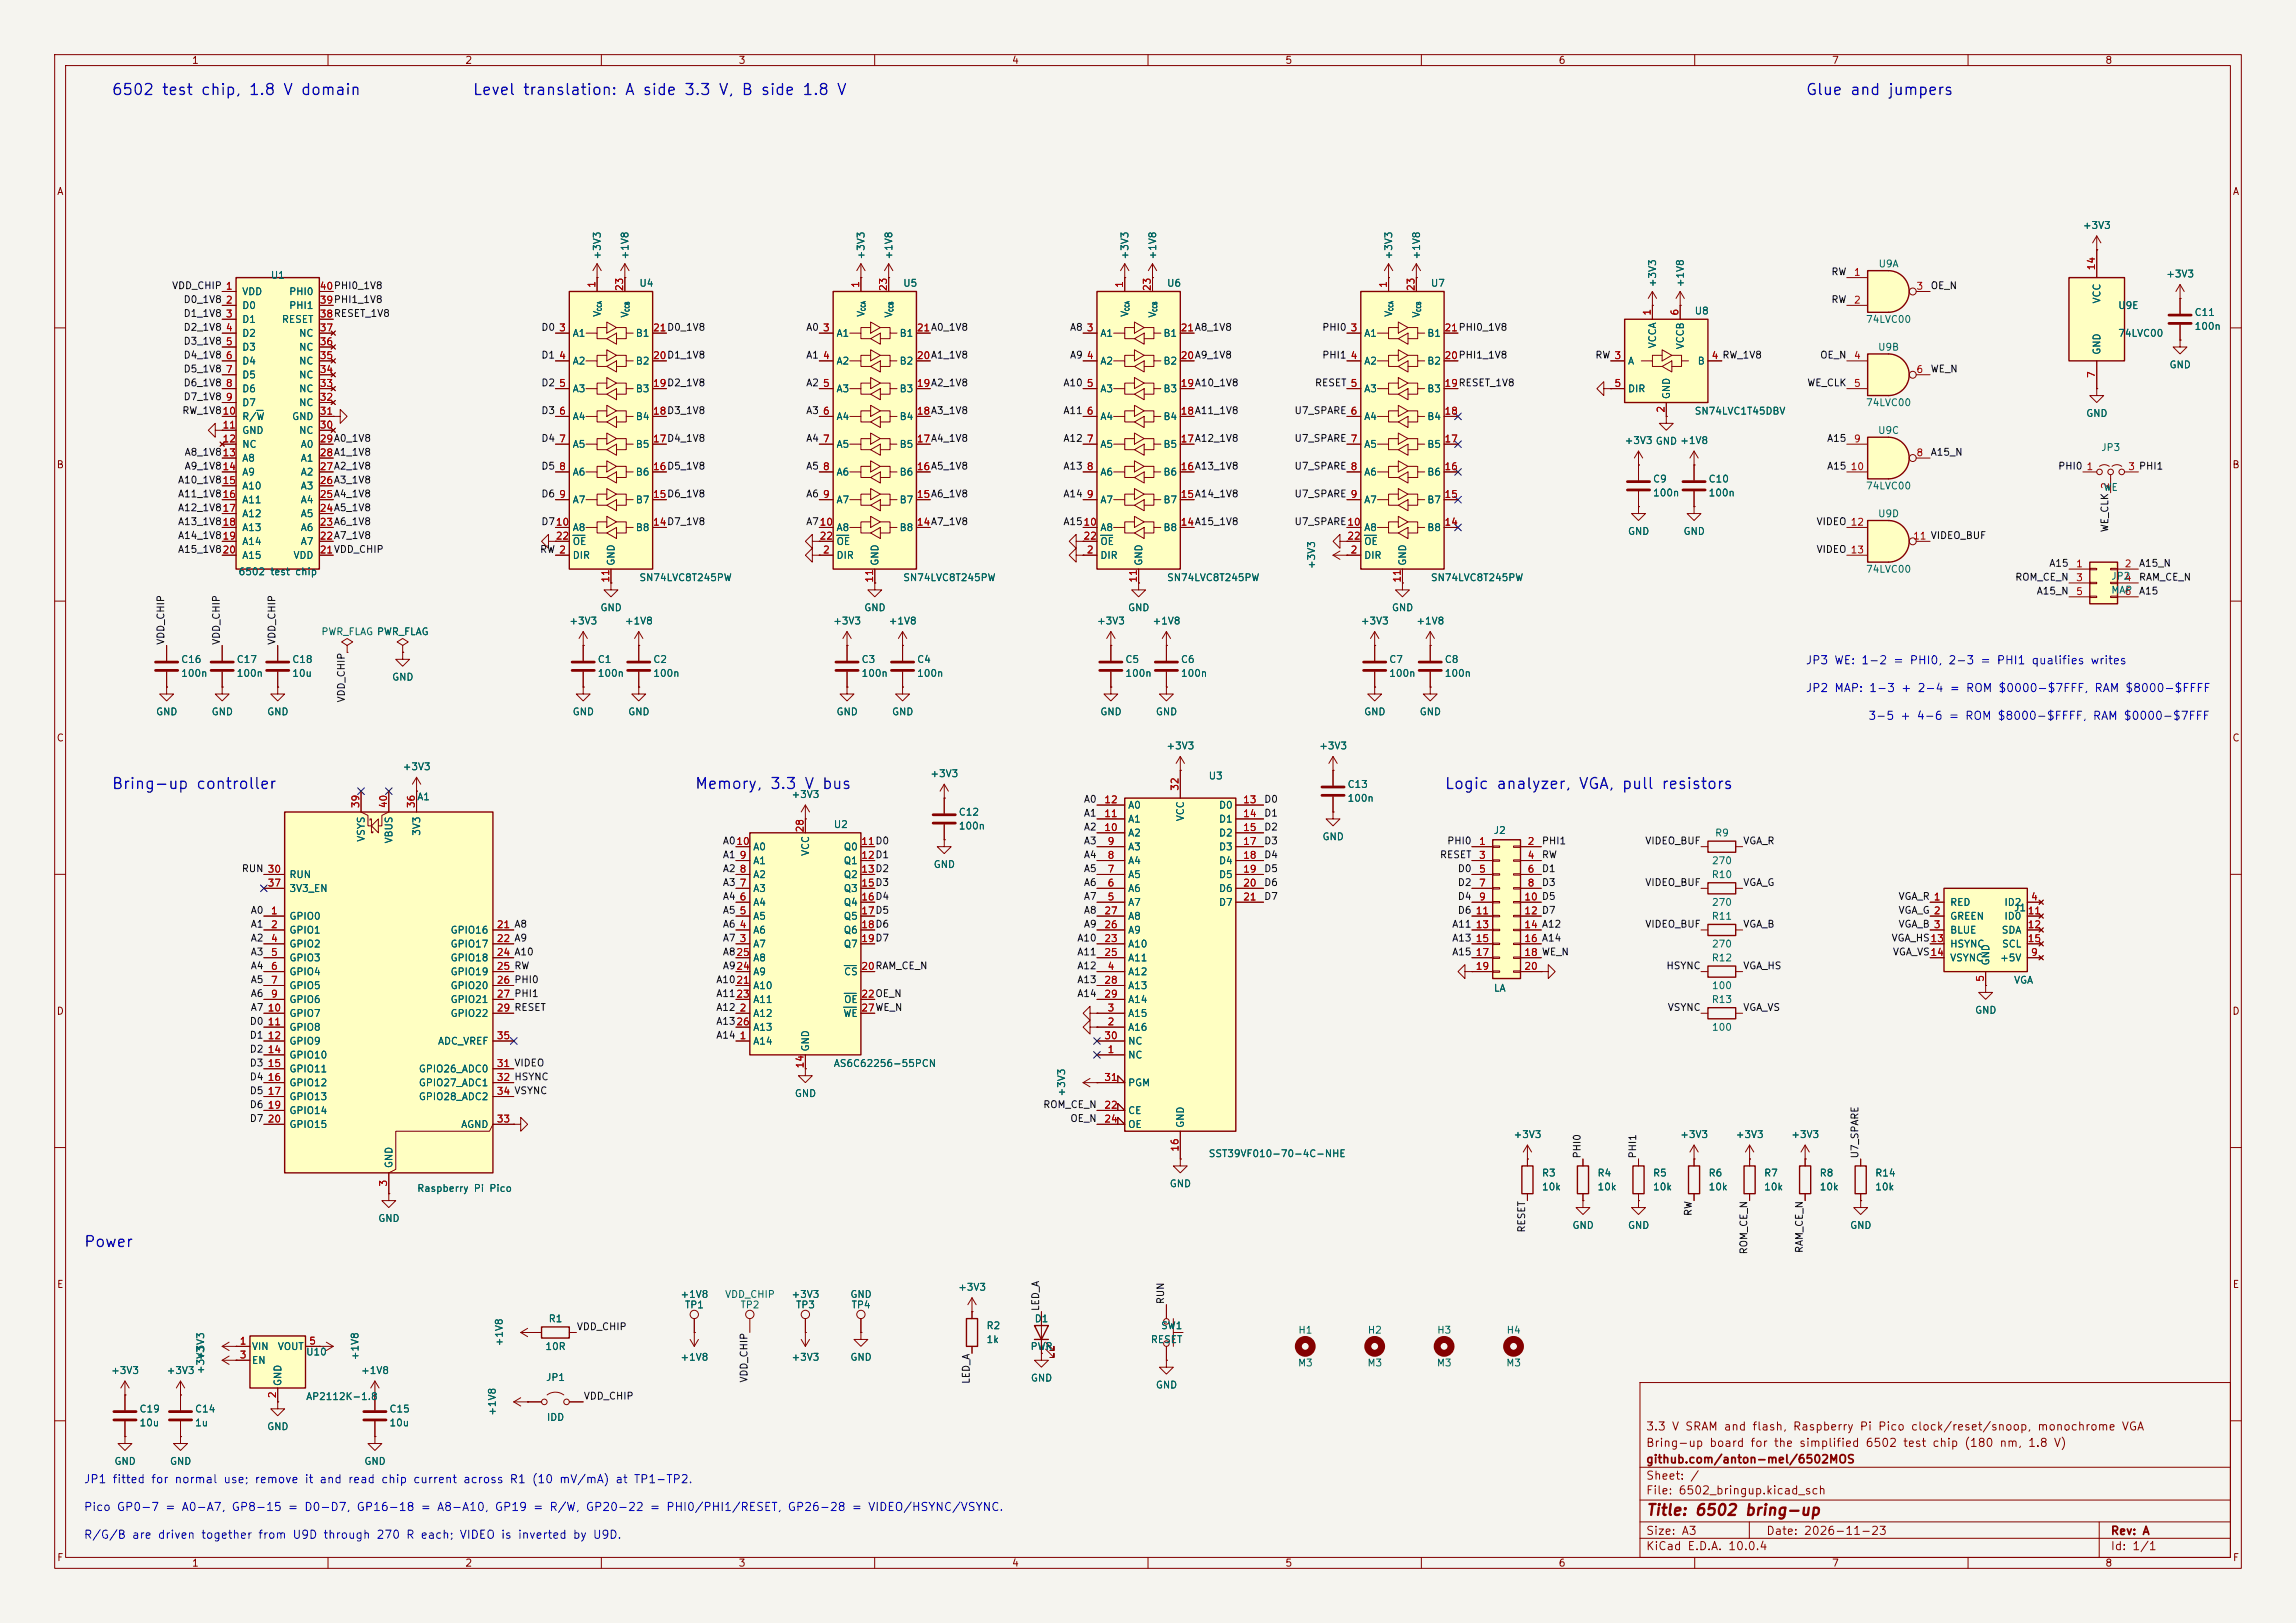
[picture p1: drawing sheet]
<svg xmlns="http://www.w3.org/2000/svg" width="420mm" height="297mm" viewBox="0 0 420 297" stroke-linecap="round" stroke-linejoin="round" font-family="sans-serif">
<defs><g id="words">
<g font-size="2" fill="#0000c2">
<text x="20.3" y="17.9">6502 test chip, 1.8 V domain</text>
<text x="86.4" y="17.9">Level translation: A side 3.3 V, B side 1.8 V</text>
<text x="330.2" y="17.9">Glue and jumpers</text>
<text x="20.3" y="144.9">Bring-up controller</text>
<text x="127" y="144.9">Memory, 3.3 V bus</text>
<text x="264.2" y="144.9">Logic analyzer, VGA, pull resistors</text>
<text x="15.2" y="228.7">Power</text>
</g>
<text font-size="2" fill="#840000" x="301" y="277.8">Title: 6502 bring-up</text>
<g font-size="1.5" fill="#0000c2">
<text x="330.2" y="121.9">JP3 WE: 1-2 = PHI0, 2-3 = PHI1 qualifies writes</text>
<text x="330.2" y="127">JP2 MAP: 1-3 + 2-4 = ROM $0000-$7FFF, RAM $8000-$FFFF</text>
<text x="341.6" y="132.1">3-5 + 4-6 = ROM $8000-$FFFF, RAM $0000-$7FFF</text>
<text x="15.2" y="271.8">JP1 fitted for normal use; remove it and read chip current across R1 (10 mV/mA) at TP1-TP2.</text>
<text x="15.2" y="282">R/G/B are driven together from U9D through 270 R each; VIDEO is inverted by U9D.</text>
<text x="15.2" y="276.9">Pico GP0-7 = A0-A7, GP8-15 = D0-D7, GP16-18 = A8-A10, GP19 = R/W, GP20-22 = PHI0/PHI1/RESET, GP26-28 = VIDEO/HSYNC/VSYNC.</text>
</g>
<g font-size="1.5" fill="#840000">
<text x="301" y="262.1">3.3 V SRAM and flash, Raspberry Pi Pico clock/reset/snoop, monochrome VGA</text>
<text x="301" y="268.1">github.com/anton-mel/6502MOS</text>
<text x="301" y="265.1">Bring-up board for the simplified 6502 test chip (180 nm, 1.8 V)</text>
<text x="301" y="273.8">File: 6502_bringup.kicad_sch</text>
<text x="301" y="271.1">Sheet: /</text>
<text x="301" y="281.2">Size: A3</text>
<text x="323" y="281.2">Date: 2026-11-23</text>
<text x="386" y="281.2">Rev: A</text>
<text x="301" y="284">KiCad E.D.A. 10.0.4</text>
<text x="386" y="284">Id: 1/1</text>
</g>
<g font-size="1.3" fill="#840000">
<text x="35" y="12">1</text>
<text x="85" y="12">2</text>
<text x="135" y="12">3</text>
<text x="185" y="12">4</text>
<text x="235" y="12">5</text>
<text x="285" y="12">6</text>
<text x="335" y="12">7</text>
<text x="385" y="12">8</text>
<text x="10.3" y="36">A</text>
<text x="408.3" y="36">A</text>
<text x="10.3" y="86">B</text>
<text x="408.2" y="86">B</text>
<text x="10.3" y="136">C</text>
<text x="408.2" y="136">C</text>
<text x="10.3" y="186">D</text>
<text x="408.2" y="186">D</text>
<text x="10.3" y="236">E</text>
<text x="408.3" y="236">E</text>
<text x="10.3" y="286">F</text>
<text x="35" y="287">1</text>
<text x="85" y="287">2</text>
<text x="135" y="287">3</text>
<text x="185" y="287">4</text>
<text x="235" y="287">5</text>
<text x="285" y="287">6</text>
<text x="335" y="287">7</text>
<text x="385" y="287">8</text>
<text x="408.3" y="286">F</text>
</g>
<g font-size="1.3" fill="#006464">
<text x="110.2" y="47.6" transform="rotate(-90 110.2 47.6)">+3V3</text>
<text x="115.3" y="47.6" transform="rotate(-90 115.3 47.6)">+1V8</text>
<text x="158.5" y="47.6" transform="rotate(-90 158.5 47.6)">+3V3</text>
<text x="163.5" y="47.6" transform="rotate(-90 163.5 47.6)">+1V8</text>
<text x="206.7" y="47.6" transform="rotate(-90 206.7 47.6)">+3V3</text>
<text x="211.8" y="47.6" transform="rotate(-90 211.8 47.6)">+1V8</text>
<text x="255" y="47.6" transform="rotate(-90 255 47.6)">+3V3</text>
<text x="260.1" y="47.6" transform="rotate(-90 260.1 47.6)">+1V8</text>
<text x="380.9" y="42.2">+3V3</text>
<text x="49.4" y="51.3">U1</text>
<text x="116.8" y="52.8">U4</text>
<text x="165.1" y="52.8">U5</text>
<text x="213.4" y="52.8">U6</text>
<text x="261.6" y="52.8">U7</text>
<text x="303.2" y="52.7" transform="rotate(-90 303.2 52.7)">+3V3</text>
<text x="308.3" y="52.7" transform="rotate(-90 308.3 52.7)">+1V8</text>
<text x="343.5" y="49.2">U9A</text>
<text x="396.1" y="51.1">+3V3</text>
<text x="44.2" y="54.3">VDD</text>
<text x="44.2" y="56.9">D0</text>
<text x="44.2" y="59.4">D1</text>
<text x="51.5" y="59.4">RESET</text>
<text x="52.8" y="56.9">PHI1</text>
<text x="52.8" y="54.3">PHI0</text>
<text x="110.2" y="58.1" transform="rotate(-90 110.2 58.1)">V</text>
<text x="115.3" y="58.2" transform="rotate(-90 115.3 58.2)">V</text>
<text x="158.5" y="58.1" transform="rotate(-90 158.5 58.1)">V</text>
<text x="163.5" y="58.2" transform="rotate(-90 163.5 58.2)">V</text>
<text x="206.7" y="58.1" transform="rotate(-90 206.7 58.1)">V</text>
<text x="211.8" y="58.2" transform="rotate(-90 211.8 58.2)">V</text>
<text x="255" y="58.1" transform="rotate(-90 255 58.1)">V</text>
<text x="260.1" y="58.2" transform="rotate(-90 260.1 58.2)">V</text>
<text x="309.9" y="57.9">U8</text>
<text x="341.2" y="59.4">74LVC00</text>
<text x="384.5" y="55.6" transform="rotate(-90 384.5 55.6)">VCC</text>
<text x="387.4" y="56.9">U9E</text>
<text x="401.3" y="58.1">C11</text>
<text x="44.2" y="61.9">D2</text>
<text x="44.2" y="64.5">D3</text>
<text x="54.6" y="64.5">NC</text>
<text x="54.6" y="61.9">NC</text>
<text x="104.6" y="61.9">A1</text>
<text x="116.2" y="61.9">B1</text>
<text x="152.9" y="61.9">A1</text>
<text x="164.4" y="61.9">B1</text>
<text x="201.2" y="61.9">A1</text>
<text x="212.7" y="61.9">B1</text>
<text x="249.4" y="61.9">A1</text>
<text x="261" y="61.9">B1</text>
<text x="303.2" y="63.8" transform="rotate(-90 303.2 63.8)">VCCA</text>
<text x="308.3" y="64" transform="rotate(-90 308.3 64)">VCCB</text>
<text x="343.4" y="64.5">U9B</text>
<text x="384.5" y="65" transform="rotate(-90 384.5 65)">GND</text>
<text x="387.4" y="61.9">74LVC00</text>
<text x="401.3" y="60.7">100n</text>
<text x="44.2" y="67">D4</text>
<text x="44.2" y="69.6">D5</text>
<text x="54.6" y="69.6">NC</text>
<text x="54.6" y="67">NC</text>
<text x="104.6" y="67">A2</text>
<text x="116.2" y="67">B2</text>
<text x="152.9" y="67">A2</text>
<text x="164.4" y="67">B2</text>
<text x="201.2" y="67">A2</text>
<text x="212.7" y="67">B2</text>
<text x="249.4" y="67">A2</text>
<text x="261" y="67">B2</text>
<text x="297.7" y="67">A</text>
<text x="310.4" y="67">B</text>
<text x="396.7" y="67.7">GND</text>
<text x="44.2" y="72.1">D6</text>
<text x="44.2" y="74.6">D7</text>
<text x="44.2" y="77.2">R/W</text>
<text x="53.3" y="77.2">GND</text>
<text x="54.6" y="74.6">NC</text>
<text x="54.6" y="72.1">NC</text>
<text x="104.6" y="72.1">A3</text>
<text x="104.6" y="77.2">A4</text>
<text x="116.2" y="77.2">B4</text>
<text x="116.2" y="72.1">B3</text>
<text x="152.9" y="72.1">A3</text>
<text x="152.9" y="77.2">A4</text>
<text x="164.4" y="77.2">B4</text>
<text x="164.4" y="72.1">B3</text>
<text x="201.2" y="72.1">A3</text>
<text x="201.2" y="77.2">A4</text>
<text x="212.7" y="77.2">B4</text>
<text x="212.7" y="72.1">B3</text>
<text x="249.4" y="72.1">A3</text>
<text x="249.4" y="77.2">A4</text>
<text x="261" y="77.2">B4</text>
<text x="261" y="72.1">B3</text>
<text x="297.7" y="72.1">DIR</text>
<text x="305.8" y="73.2" transform="rotate(-90 305.8 73.2)">GND</text>
<text x="309.9" y="76.2">SN74LVC1T45DBV</text>
<text x="341.2" y="74.6">74LVC00</text>
<text x="381.5" y="76.6">GND</text>
<text x="44.2" y="79.7">GND</text>
<text x="44.2" y="82.3">NC</text>
<text x="54.6" y="79.7">NC</text>
<text x="54.9" y="82.3">A0</text>
<text x="104.6" y="82.3">A5</text>
<text x="116.2" y="82.3">B5</text>
<text x="152.9" y="82.3">A5</text>
<text x="164.4" y="82.3">B5</text>
<text x="201.2" y="82.3">A5</text>
<text x="212.7" y="82.3">B5</text>
<text x="249.4" y="82.3">A5</text>
<text x="261" y="82.3">B5</text>
<text x="297.1" y="81.6">+3V3 GND +1V8</text>
<text x="343.4" y="79.7">U9C</text>
<text x="384.3" y="82.8">JP3</text>
<text x="44.2" y="84.8">A8</text>
<text x="44.2" y="87.3">A9</text>
<text x="44.2" y="89.9">A10</text>
<text x="54.9" y="89.9">A3</text>
<text x="54.9" y="87.3">A2</text>
<text x="54.9" y="84.8">A1</text>
<text x="104.6" y="87.3">A6</text>
<text x="116.2" y="87.3">B6</text>
<text x="152.9" y="87.3">A6</text>
<text x="164.4" y="87.3">B6</text>
<text x="201.2" y="87.3">A6</text>
<text x="212.7" y="87.3">B6</text>
<text x="249.4" y="87.3">A6</text>
<text x="261" y="87.3">B6</text>
<text x="302.3" y="88.6">C9</text>
<text x="312.4" y="88.6">C10</text>
<text x="341.2" y="89.9">74LVC00</text>
<text x="44.2" y="92.4">A11</text>
<text x="44.2" y="95">A12</text>
<text x="54.9" y="95">A5</text>
<text x="54.9" y="92.4">A4</text>
<text x="104.6" y="92.4">A7</text>
<text x="116.2" y="92.4">B7</text>
<text x="152.9" y="92.4">A7</text>
<text x="164.4" y="92.4">B7</text>
<text x="201.2" y="92.4">A7</text>
<text x="212.7" y="92.4">B7</text>
<text x="249.4" y="92.4">A7</text>
<text x="261" y="92.4">B7</text>
<text x="302.3" y="91.1">100n</text>
<text x="312.4" y="91.1">100n</text>
<text x="343.4" y="95">U9D</text>
<text x="384.7" y="90.1">WE</text>
<text x="44.2" y="97.5">A13</text>
<text x="44.2" y="100">A14</text>
<text x="54.9" y="100">A7</text>
<text x="54.9" y="97.5">A6</text>
<text x="104.6" y="97.5">A8</text>
<text x="104.6" y="100">OE</text>
<text x="116.2" y="97.5">B8</text>
<text x="152.9" y="97.5">A8</text>
<text x="152.9" y="100">OE</text>
<text x="164.4" y="97.5">B8</text>
<text x="201.2" y="97.5">A8</text>
<text x="201.2" y="100">OE</text>
<text x="212.7" y="97.5">B8</text>
<text x="249.4" y="97.5">A8</text>
<text x="249.4" y="100">OE</text>
<text x="261" y="97.5">B8</text>
<text x="297.7" y="98.2">GND</text>
<text x="307.8" y="98.2">GND</text>
<text x="43.5" y="105.6">6502 test chip</text>
<text x="44.2" y="102.6">A15</text>
<text x="53.6" y="102.6">VDD</text>
<text x="104.6" y="102.6">DIR</text>
<text x="112.7" y="103.6" transform="rotate(-90 112.7 103.6)">GND</text>
<text x="116.8" y="106.7">SN74LVC8T245PW</text>
<text x="152.9" y="102.6">DIR</text>
<text x="161" y="103.6" transform="rotate(-90 161 103.6)">GND</text>
<text x="165.1" y="106.7">SN74LVC8T245PW</text>
<text x="201.2" y="102.6">DIR</text>
<text x="209.3" y="103.6" transform="rotate(-90 209.3 103.6)">GND</text>
<text x="213.4" y="106.7">SN74LVC8T245PW</text>
<text x="240.9" y="104.2" transform="rotate(-90 240.9 104.2)">+3V3</text>
<text x="249.4" y="102.6">DIR</text>
<text x="257.5" y="103.6" transform="rotate(-90 257.5 103.6)">GND</text>
<text x="261.6" y="106.7">SN74LVC8T245PW</text>
<text x="341.2" y="105.1">74LVC00</text>
<text x="386.1" y="106.4">JP2</text>
<text x="109.7" y="112.2">GND</text>
<text x="158" y="112.2">GND</text>
<text x="206.2" y="112.2">GND</text>
<text x="254.5" y="112.2">GND</text>
<text x="386.1" y="108.9">MAP</text>
<text x="58.7" y="116.5">PWR_FLAG PWR_FLAG</text>
<text x="68.8" y="116.5">PWR_FLAG</text>
<text x="104" y="114.6">+3V3</text>
<text x="114.2" y="114.6">+1V8</text>
<text x="152.3" y="114.6">+3V3</text>
<text x="162.5" y="114.6">+1V8</text>
<text x="200.6" y="114.6">+3V3</text>
<text x="210.7" y="114.6">+1V8</text>
<text x="248.8" y="114.6">+3V3</text>
<text x="259" y="114.6">+1V8</text>
<text x="33" y="124.2">100n</text>
<text x="33" y="121.6">C16</text>
<text x="43.2" y="124.2">100n</text>
<text x="43.2" y="121.6">C17</text>
<text x="53.3" y="121.6">C18</text>
<text x="53.3" y="124.2">10u</text>
<text x="71.6" y="124.9">GND</text>
<text x="109.2" y="121.6">C1</text>
<text x="109.2" y="124.2">100n</text>
<text x="119.4" y="121.6">C2</text>
<text x="119.4" y="124.2">100n</text>
<text x="157.5" y="121.6">C3</text>
<text x="157.5" y="124.2">100n</text>
<text x="167.6" y="121.6">C4</text>
<text x="167.6" y="124.2">100n</text>
<text x="205.7" y="121.6">C5</text>
<text x="205.7" y="124.2">100n</text>
<text x="215.9" y="121.6">C6</text>
<text x="215.9" y="124.2">100n</text>
<text x="254" y="121.6">C7</text>
<text x="254" y="124.2">100n</text>
<text x="264.2" y="121.6">C8</text>
<text x="264.2" y="124.2">100n</text>
<text x="28.4" y="131.2">GND</text>
<text x="38.6" y="131.2">GND</text>
<text x="48.8" y="131.2">GND</text>
<text x="104.6" y="131.2">GND</text>
<text x="114.8" y="131.2">GND</text>
<text x="152.9" y="131.2">GND</text>
<text x="163.1" y="131.2">GND</text>
<text x="201.2" y="131.2">GND</text>
<text x="211.3" y="131.2">GND</text>
<text x="249.4" y="131.2">GND</text>
<text x="259.6" y="131.2">GND</text>
<text x="213.3" y="137.4">+3V3</text>
<text x="241.2" y="137.4">+3V3</text>
<text x="73.6" y="141.3">+3V3</text>
<text x="170.1" y="142.5">+3V3</text>
<text x="221" y="142.9">U3</text>
<text x="76.2" y="146.8">A1</text>
<text x="144.7" y="146.3">+3V3</text>
<text x="175.3" y="149.6">C12</text>
<text x="206.2" y="148.3">A0</text>
<text x="222.9" y="148.3">D0</text>
<text x="246.4" y="147">100n</text>
<text x="246.4" y="144.5">C13</text>
<text x="67" y="154.2" transform="rotate(-90 67 154.2)">VSYS</text>
<text x="72.1" y="154.5" transform="rotate(-90 72.1 154.5)">VBUS</text>
<text x="77.2" y="153.1" transform="rotate(-90 77.2 153.1)">3V3</text>
<text x="137.7" y="155.9">A0</text>
<text x="152.4" y="151.8">U2</text>
<text x="154.2" y="155.9">Q0</text>
<text x="175.3" y="152.1">100n</text>
<text x="206.2" y="155.9">A3</text>
<text x="206.2" y="153.4">A2</text>
<text x="206.2" y="150.8">A1</text>
<text x="216.9" y="150.4" transform="rotate(-90 216.9 150.4)">VCC</text>
<text x="222.9" y="150.8">D1</text>
<text x="222.9" y="153.4">D2</text>
<text x="222.9" y="155.9">D3</text>
<text x="241.8" y="154.1">GND</text>
<text x="273.1" y="152.9">J2</text>
<text x="313.6" y="153.4">R9</text>
<text x="52.8" y="161">RUN</text>
<text x="137.7" y="161">A2</text>
<text x="137.7" y="158.5">A1</text>
<text x="148.3" y="156.7" transform="rotate(-90 148.3 156.7)">VCC</text>
<text x="154.2" y="158.5">Q1</text>
<text x="154.2" y="161">Q2</text>
<text x="170.7" y="159.1">GND</text>
<text x="206.2" y="161">A5</text>
<text x="206.2" y="158.5">A4</text>
<text x="222.9" y="158.5">D4</text>
<text x="222.9" y="161">D5</text>
<text x="313" y="161">R10</text>
<text x="313" y="158.5">270</text>
<text x="52.8" y="163.5">3V3_EN</text>
<text x="137.7" y="166.1">A4</text>
<text x="137.7" y="163.5">A3</text>
<text x="154.2" y="163.5">Q3</text>
<text x="154.2" y="166.1">Q4</text>
<text x="206.2" y="166.1">A7</text>
<text x="206.2" y="163.5">A6</text>
<text x="222.9" y="163.5">D6</text>
<text x="222.9" y="166.1">D7</text>
<text x="313" y="166.1">270</text>
<text x="356.6" y="166.1">RED</text>
<text x="366.5" y="166.1">ID2</text>
<text x="368.3" y="167.1">J1</text>
<text x="52.8" y="168.6">GPIO0</text>
<text x="52.8" y="171.2">GPIO1</text>
<text x="52.8" y="173.7">GPIO2</text>
<text x="82.3" y="171.2">GPIO16</text>
<text x="82.3" y="173.7">GPIO17</text>
<text x="137.7" y="173.7">A7</text>
<text x="137.7" y="171.2">A6</text>
<text x="137.7" y="168.6">A5</text>
<text x="154.2" y="168.6">Q5</text>
<text x="154.2" y="171.2">Q6</text>
<text x="154.2" y="173.7">Q7</text>
<text x="206.2" y="173.7">A10</text>
<text x="206.2" y="171.2">A9</text>
<text x="206.2" y="168.6">A8</text>
<text x="313" y="168.6">R11</text>
<text x="313" y="173.7">270</text>
<text x="356.6" y="168.6">GREEN</text>
<text x="356.6" y="171.2">BLUE</text>
<text x="356.6" y="173.7">HSYNC</text>
<text x="366.1" y="171.2">SDA</text>
<text x="366.1" y="173.7">SCL</text>
<text x="366.5" y="168.6">ID0</text>
<text x="52.8" y="176.2">GPIO3</text>
<text x="52.8" y="178.8">GPIO4</text>
<text x="82.3" y="176.2">GPIO18</text>
<text x="82.3" y="178.8">GPIO19</text>
<text x="137.7" y="178.8">A9</text>
<text x="137.7" y="176.2">A8</text>
<text x="154.3" y="178.8">CS</text>
<text x="206.2" y="178.8">A12</text>
<text x="206.2" y="176.2">A11</text>
<text x="313" y="176.2">R12</text>
<text x="356.6" y="176.2">VSYNC</text>
<text x="364.2" y="176.8" transform="rotate(-90 364.2 176.8)">GND</text>
<text x="365.8" y="176.2">+5V</text>
<text x="52.8" y="181.3">GPIO5</text>
<text x="52.8" y="183.9">GPIO6</text>
<text x="82.3" y="181.3">GPIO20</text>
<text x="82.3" y="183.9">GPIO21</text>
<text x="137.7" y="181.3">A10</text>
<text x="137.7" y="183.9">A11</text>
<text x="154.3" y="183.9">OE</text>
<text x="206.2" y="181.3">A13</text>
<text x="206.2" y="183.9">A14</text>
<text x="273.2" y="181.8">LA</text>
<text x="313" y="183.9">R13</text>
<text x="313" y="181.3">100</text>
<text x="361.2" y="185.8">GND</text>
<text x="368.3" y="180.3">VGA</text>
<text x="52.8" y="186.4">GPIO7</text>
<text x="52.8" y="188.9">GPIO8</text>
<text x="52.8" y="191.5">GPIO9</text>
<text x="80" y="191.5">ADC_VREF</text>
<text x="82.3" y="186.4">GPIO22</text>
<text x="137.7" y="191.5">A14</text>
<text x="137.7" y="186.4">A12</text>
<text x="137.7" y="188.9">A13</text>
<text x="154.2" y="186.4">WE</text>
<text x="206.2" y="188.9">A16</text>
<text x="206.2" y="186.4">A15</text>
<text x="206.2" y="191.5">NC</text>
<text x="313" y="188.9">100</text>
<text x="52.8" y="194">GPIO10</text>
<text x="52.8" y="196.6">GPIO11</text>
<text x="76.5" y="196.6">GPIO26_ADC0</text>
<text x="148.3" y="192.5" transform="rotate(-90 148.3 192.5)">GND</text>
<text x="152.4" y="195.6">AS6C62256-55PCN</text>
<text x="206.2" y="194">NC</text>
<text x="52.8" y="199.1">GPIO12</text>
<text x="52.8" y="201.6">GPIO13</text>
<text x="76.5" y="199.1">GPIO27_ADC1</text>
<text x="76.5" y="201.6">GPIO28_ADC2</text>
<text x="145.3" y="201.1">GND</text>
<text x="195.1" y="200.8" transform="rotate(-90 195.1 200.8)">+3V3</text>
<text x="206.2" y="199.1">PGM</text>
<text x="52.8" y="204.2">GPIO14</text>
<text x="52.8" y="206.7">GPIO15</text>
<text x="84.2" y="206.7">AGND</text>
<text x="206.2" y="204.2">CE</text>
<text x="206.2" y="206.7">OE</text>
<text x="216.9" y="206.5" transform="rotate(-90 216.9 206.5)">GND</text>
<text x="276.8" y="208.6">+3V3</text>
<text x="307.2" y="208.6">+3V3</text>
<text x="317.4" y="208.6">+3V3</text>
<text x="327.6" y="208.6">+3V3</text>
<text x="72.1" y="213.9" transform="rotate(-90 72.1 213.9)">GND</text>
<text x="221" y="212.1">SST39VF010-70-4C-NHE</text>
<text x="281.9" y="215.6">R3</text>
<text x="292.1" y="215.6">R4</text>
<text x="302.3" y="215.6">R5</text>
<text x="312.4" y="215.6">R6</text>
<text x="322.6" y="215.6">R7</text>
<text x="332.7" y="215.6">R8</text>
<text x="342.9" y="215.6">R14</text>
<text x="76.2" y="218.4">Raspberry Pi Pico</text>
<text x="213.9" y="217.6">GND</text>
<text x="281.9" y="218.1">10k</text>
<text x="292.1" y="218.1">10k</text>
<text x="302.3" y="218.1">10k</text>
<text x="312.4" y="218.1">10k</text>
<text x="322.6" y="218.1">10k</text>
<text x="332.7" y="218.1">10k</text>
<text x="342.9" y="218.1">10k</text>
<text x="69.1" y="223.9">GND</text>
<text x="287.5" y="225.2">GND</text>
<text x="297.7" y="225.2">GND</text>
<text x="338.3" y="225.2">GND</text>
<text x="124.4" y="237.8">+1V8</text>
<text x="125.2" y="239.7">TP1</text>
<text x="132.5" y="237.8">VDD_CHIP</text>
<text x="135.3" y="239.7">TP2</text>
<text x="144.7" y="237.8">+3V3</text>
<text x="145.5" y="239.7">TP3</text>
<text x="155.4" y="237.8">GND</text>
<text x="155.7" y="239.7">TP4</text>
<text x="175.2" y="236.5">+3V3</text>
<text x="100.3" y="242.3">R1</text>
<text x="180.3" y="243.5">R2</text>
<text x="189.2" y="242.3">D1</text>
<text x="212.3" y="243.5">SW1</text>
<text x="237.4" y="244.4">H1</text>
<text x="250.1" y="244.4">H2</text>
<text x="262.8" y="244.4">H3</text>
<text x="275.5" y="244.4">H4</text>
<text x="20.2" y="251.7">+3V3</text>
<text x="30.4" y="251.7">+3V3</text>
<text x="37.7" y="249" transform="rotate(-90 37.7 249)">+3V3</text>
<text x="46" y="247.4">VIN</text>
<text x="46" y="249.9">EN</text>
<text x="50.7" y="247.4">VOUT</text>
<text x="55.9" y="248.4">U10</text>
<text x="65.9" y="249" transform="rotate(-90 65.9 249)">+1V8</text>
<text x="65.9" y="251.7">+1V8</text>
<text x="92.3" y="246.5" transform="rotate(-90 92.3 246.5)">+1V8</text>
<text x="99.7" y="247.4">10R</text>
<text x="124.4" y="249.3">+1V8</text>
<text x="144.7" y="249.3">+3V3</text>
<text x="155.4" y="249.3">GND</text>
<text x="180.3" y="246.1">1k</text>
<text x="188.4" y="247.4">PWR</text>
<text x="210.4" y="246.1">RESET</text>
<text x="237.3" y="250.4">M3</text>
<text x="250" y="250.4">M3</text>
<text x="262.7" y="250.4">M3</text>
<text x="275.4" y="250.4">M3</text>
<text x="51.8" y="253.7" transform="rotate(-90 51.8 253.7)">GND</text>
<text x="55.9" y="256.5">AP2112K-1.8</text>
<text x="99.8" y="253">JP1</text>
<text x="188.5" y="253.1">GND</text>
<text x="211.3" y="254.4">GND</text>
<text x="25.4" y="258.8">C19</text>
<text x="25.4" y="261.3">10u</text>
<text x="35.6" y="261.3">1u</text>
<text x="35.6" y="258.8">C14</text>
<text x="48.8" y="262">GND</text>
<text x="71.1" y="258.8">C15</text>
<text x="71.1" y="261.3">10u</text>
<text x="91" y="259.2" transform="rotate(-90 91 259.2)">+1V8</text>
<text x="99.9" y="260.3">IDD</text>
<text x="20.8" y="268.4">GND</text>
<text x="31" y="268.4">GND</text>
<text x="66.5" y="268.4">GND</text>
</g>
<g font-size="1.3" fill="#0f0f0f">
<text x="31.4" y="53.2">VDD_CHIP 1</text>
<text x="334.9" y="50.7">RW</text>
<text x="353.1" y="53.2">OE_N</text>
<text x="33.5" y="55.8">D0_1V8</text>
<text x="33.5" y="58.3">D1_1V8</text>
<text x="334.9" y="55.8">RW</text>
<text x="33.5" y="65.9">D4_1V8</text>
<text x="33.5" y="63.4">D3_1V8</text>
<text x="33.5" y="60.8">D2_1V8</text>
<text x="98.9" y="65.9">D1</text>
<text x="98.9" y="60.8">D0</text>
<text x="147.4" y="60.8">A0</text>
<text x="147.4" y="65.9">A1</text>
<text x="195.6" y="60.8">A8</text>
<text x="195.6" y="65.9">A9</text>
<text x="241.8" y="65.9">PHI1</text>
<text x="241.8" y="60.8">PHI0</text>
<text x="291.7" y="65.9">RW 3</text>
<text x="332.8" y="65.9">OE_N</text>
<text x="33.5" y="71">D6_1V8</text>
<text x="33.5" y="68.5">D5_1V8</text>
<text x="98.9" y="71">D2</text>
<text x="147.4" y="71">A2</text>
<text x="194.4" y="71">A10</text>
<text x="240.4" y="71">RESET 5</text>
<text x="330.5" y="71">WE_CLK</text>
<text x="353.1" y="68.5">WE_N</text>
<text x="33.2" y="76.1">RW_1V810</text>
<text x="33.5" y="73.5">D7_1V8</text>
<text x="98.9" y="76.1">D3</text>
<text x="147.4" y="76.1">A3</text>
<text x="194.4" y="76.1">A11</text>
<text x="236.7" y="76.1">U7_SPARE 6</text>
<text x="33.7" y="83.7">A8_1V813</text>
<text x="98.9" y="81.2">D4</text>
<text x="147.4" y="81.2">A4</text>
<text x="194.4" y="81.2">A12</text>
<text x="236.7" y="81.2">U7_SPARE 7</text>
<text x="334.1" y="81.2">A15</text>
<text x="353.1" y="83.7">A15_N</text>
<text x="32.5" y="88.8">A10_1V815</text>
<text x="33.7" y="86.2">A9_1V814</text>
<text x="98.9" y="86.2">D5</text>
<text x="147.4" y="86.2">A5</text>
<text x="194.4" y="86.2">A13</text>
<text x="236.7" y="86.2">U7_SPARE 8</text>
<text x="334.1" y="86.2">A15</text>
<text x="376.4" y="86.2">PHI0</text>
<text x="32.5" y="93.9">A12_1V817</text>
<text x="32.5" y="91.3">A11_1V816</text>
<text x="98.9" y="91.3">D6</text>
<text x="147.4" y="91.3">A6</text>
<text x="194.4" y="91.3">A14</text>
<text x="236.7" y="91.3">U7_SPARE 9</text>
<text x="32.5" y="101.5">A15_1V820</text>
<text x="32.5" y="98.9">A14_1V819</text>
<text x="32.5" y="96.4">A13_1V818</text>
<text x="98.7" y="101.5">RW 2</text>
<text x="98.9" y="96.4">D710</text>
<text x="147.4" y="96.4">A710</text>
<text x="194.4" y="96.4">A1510</text>
<text x="236.7" y="96.4">U7_SPARE10</text>
<text x="332.2" y="101.5">VIDEO 13</text>
<text x="332.2" y="96.4">VIDEO 12</text>
<text x="386" y="97.5" transform="rotate(-90 386 97.5)">WE_CLK 2</text>
<text x="368.5" y="106.6">ROM_CE_N</text>
<text x="374.7" y="104">A15</text>
<text x="391.2" y="106.6">RAM_CE_N</text>
<text x="391.2" y="104">A15_N</text>
<text x="372.5" y="109.1">A15_N</text>
<text x="391.2" y="109.1">A15</text>
<text x="30.4" y="118.1" transform="rotate(-90 30.4 118.1)">VDD_CHIP</text>
<text x="40.5" y="118.1" transform="rotate(-90 40.5 118.1)">VDD_CHIP</text>
<text x="50.7" y="118.1" transform="rotate(-90 50.7 118.1)">VDD_CHIP</text>
<text x="63.4" y="128.7" transform="rotate(-90 63.4 128.7)">VDD_CHIP</text>
<text x="198.2" y="147.2">A0</text>
<text x="198.2" y="149.7">A1</text>
<text x="231.1" y="147.2">D0</text>
<text x="231.1" y="149.7">D1</text>
<text x="132.1" y="154.8">A010</text>
<text x="198.2" y="154.8">A3</text>
<text x="198.2" y="152.3">A2</text>
<text x="231.1" y="154.8">D3</text>
<text x="231.1" y="152.3">D2</text>
<text x="264.6" y="154.8">PHI0</text>
<text x="281.9" y="154.8">PHI1</text>
<text x="300.8" y="154.8">VIDEO_BUF</text>
<text x="318.8" y="154.8">VGA_R</text>
<text x="44.1" y="159.9">RUN 30</text>
<text x="132.1" y="157.4">A1</text>
<text x="132.1" y="159.9">A2</text>
<text x="198.2" y="159.9">A5</text>
<text x="198.2" y="157.4">A4</text>
<text x="231.1" y="157.4">D4</text>
<text x="231.1" y="159.9">D5</text>
<text x="263.3" y="157.4">RESET</text>
<text x="266.6" y="159.9">D0</text>
<text x="281.9" y="157.4">RW</text>
<text x="281.9" y="159.9">D1</text>
<text x="45.8" y="167.5">A0</text>
<text x="132.1" y="162.4">A3</text>
<text x="132.1" y="165">A4</text>
<text x="132.1" y="167.5">A5</text>
<text x="198.2" y="165">A7</text>
<text x="198.2" y="162.4">A6</text>
<text x="198.2" y="167.5">A8</text>
<text x="231.1" y="162.4">D6</text>
<text x="231.1" y="165">D7</text>
<text x="266.6" y="162.4">D2</text>
<text x="266.6" y="165">D4</text>
<text x="266.6" y="167.5">D6</text>
<text x="281.9" y="162.4">D3</text>
<text x="300.8" y="162.4">VIDEO_BUF</text>
<text x="318.8" y="162.4">VGA_G</text>
<text x="347.2" y="167.5">VGA_G 2</text>
<text x="347.2" y="165">VGA_R 1</text>
<text x="45.8" y="172.6">A2</text>
<text x="45.8" y="170.1">A1</text>
<text x="132.1" y="170.1">A6</text>
<text x="132.1" y="172.6">A7</text>
<text x="196.9" y="172.6">A10</text>
<text x="198.2" y="170.1">A9</text>
<text x="265.5" y="170.1">A11</text>
<text x="265.5" y="172.6">A13</text>
<text x="300.8" y="170.1">VIDEO_BUF</text>
<text x="318.8" y="170.1">VGA_B</text>
<text x="345.9" y="172.6">VGA_HS13</text>
<text x="347.2" y="170.1">VGA_B 3</text>
<text x="45.8" y="177.7">A4</text>
<text x="45.8" y="175.1">A3</text>
<text x="132.1" y="175.1">A825</text>
<text x="132.1" y="177.7">A924</text>
<text x="196.9" y="177.7">A12</text>
<text x="196.9" y="175.1">A11</text>
<text x="265.5" y="175.1">A15</text>
<text x="304.7" y="177.7">HSYNC</text>
<text x="318.8" y="177.7">VGA_HS</text>
<text x="346.1" y="175.1">VGA_VS14</text>
<text x="45.8" y="185.3">A7</text>
<text x="45.8" y="182.8">A6</text>
<text x="45.8" y="180.2">A5</text>
<text x="130.9" y="182.8">A1123</text>
<text x="130.9" y="185.3">A12</text>
<text x="130.9" y="180.2">A1021</text>
<text x="196.9" y="180.2">A13</text>
<text x="196.9" y="182.8">A14</text>
<text x="305" y="185.3">VSYNC</text>
<text x="318.8" y="185.3">VGA_VS</text>
<text x="45.6" y="190.4">D1</text>
<text x="45.6" y="187.8">D0</text>
<text x="130.9" y="190.4">A14</text>
<text x="130.9" y="187.8">A1326</text>
<text x="45.6" y="192.9">D2</text>
<text x="45.6" y="198">D4</text>
<text x="45.6" y="195.5">D3</text>
<text x="45.6" y="203.1">D6</text>
<text x="45.6" y="200.5">D5</text>
<text x="190.7" y="203.1">ROM_CE_N</text>
<text x="45.6" y="205.6">D7</text>
<text x="195.7" y="205.6">OE_N</text>
<text x="289.4" y="212.1" transform="rotate(-90 289.4 212.1)">PHI0</text>
<text x="299.6" y="212.1" transform="rotate(-90 299.6 212.1)">PHI1</text>
<text x="340.2" y="212.1" transform="rotate(-90 340.2 212.1)">U7_SPARE</text>
<text x="279.3" y="225.7" transform="rotate(-90 279.3 225.7)">RESET</text>
<text x="309.8" y="222.6" transform="rotate(-90 309.8 222.6)">RW</text>
<text x="319.9" y="229.6" transform="rotate(-90 319.9 229.6)">ROM_CE_N</text>
<text x="330.1" y="229.4" transform="rotate(-90 330.1 229.4)">RAM_CE_N</text>
<text x="213.2" y="238.8" transform="rotate(-90 213.2 238.8)">RUN</text>
<text x="105.4" y="243.7">VDD_CHIP</text>
<text x="190.4" y="240" transform="rotate(-90 190.4 240)">LED_A</text>
<text x="106.7" y="256.4">VDD_CHIP</text>
<text x="137" y="253.1" transform="rotate(-90 137 253.1)">VDD_CHIP</text>
<text x="177.7" y="253.4" transform="rotate(-90 177.7 253.4)">LED_A</text>
</g>
<g font-size="1.3" fill="#a90000">
<text x="41.2" y="53.3">1</text>
<text x="58.4" y="53.3">40PHI0_1V8</text>
<text x="58.4" y="53.3">40</text>
<text x="109.2" y="52.8" transform="rotate(-90 109.2 52.8)">1</text>
<text x="114.3" y="53.4" transform="rotate(-90 114.3 53.4)">23</text>
<text x="157.5" y="52.8" transform="rotate(-90 157.5 52.8)">1</text>
<text x="162.5" y="53.4" transform="rotate(-90 162.5 53.4)">23</text>
<text x="205.7" y="52.8" transform="rotate(-90 205.7 52.8)">1</text>
<text x="210.8" y="53.4" transform="rotate(-90 210.8 53.4)">23</text>
<text x="254" y="52.8" transform="rotate(-90 254 52.8)">1</text>
<text x="259.1" y="53.4" transform="rotate(-90 259.1 53.4)">23</text>
<text x="339" y="50.8">1</text>
<text x="350.4" y="53.3">3</text>
<text x="383.5" y="49.6" transform="rotate(-90 383.5 49.6)">14</text>
<text x="41.2" y="55.9">2</text>
<text x="41.2" y="58.4">3</text>
<text x="58.4" y="58.4">38RESET_1V8</text>
<text x="58.4" y="55.9">39PHI1_1V8</text>
<text x="58.4" y="58.4">38</text>
<text x="58.4" y="55.9">39</text>
<text x="302.2" y="57.9" transform="rotate(-90 302.2 57.9)">1</text>
<text x="307.3" y="57.9" transform="rotate(-90 307.3 57.9)">6</text>
<text x="339" y="55.9">2</text>
<text x="41.2" y="60.9">4</text>
<text x="41.2" y="63.5">5</text>
<text x="58.4" y="63.5">36</text>
<text x="58.4" y="60.9">37</text>
<text x="102.2" y="60.9">3</text>
<text x="119.3" y="60.9">21D0_1V8</text>
<text x="119.3" y="60.9">21</text>
<text x="150.4" y="60.9">3</text>
<text x="167.6" y="60.9">21A0_1V8</text>
<text x="167.6" y="60.9">21</text>
<text x="198.7" y="60.9">3</text>
<text x="215.9" y="60.9">21A8_1V8</text>
<text x="215.9" y="60.9">21</text>
<text x="246.9" y="60.9">3</text>
<text x="264.1" y="60.9">21PHI0_1V8</text>
<text x="264.1" y="60.9">21</text>
<text x="41.2" y="66">6</text>
<text x="41.2" y="68.6">7</text>
<text x="41.2" y="71.1">8</text>
<text x="58.4" y="71.1">33</text>
<text x="58.4" y="68.6">34</text>
<text x="58.4" y="66">35</text>
<text x="102.2" y="66">4</text>
<text x="102.2" y="71.1">5</text>
<text x="119.3" y="71.1">19D2_1V8</text>
<text x="119.3" y="66">20D1_1V8</text>
<text x="119.3" y="71.1">19</text>
<text x="119.3" y="66">20</text>
<text x="150.4" y="66">4</text>
<text x="150.4" y="71.1">5</text>
<text x="167.6" y="71.1">19A2_1V8</text>
<text x="167.6" y="66">20A1_1V8</text>
<text x="167.6" y="71.1">19</text>
<text x="167.6" y="66">20</text>
<text x="198.7" y="66">4</text>
<text x="198.7" y="71.1">5</text>
<text x="215.9" y="71.1">19A10_1V8</text>
<text x="215.9" y="66">20A9_1V8</text>
<text x="215.9" y="71.1">19</text>
<text x="215.9" y="66">20</text>
<text x="246.9" y="66">4</text>
<text x="246.9" y="71.1">5</text>
<text x="264.1" y="71.1">19RESET_1V8</text>
<text x="264.1" y="66">20PHI1_1V8</text>
<text x="264.1" y="71.1">19</text>
<text x="264.1" y="66">20</text>
<text x="295.2" y="71.1">5</text>
<text x="295.2" y="66">3</text>
<text x="313" y="66">4 RW_1V8</text>
<text x="313" y="66">4</text>
<text x="339" y="66">4</text>
<text x="339" y="71.1">5</text>
<text x="350.4" y="68.6">6</text>
<text x="383.5" y="69.3" transform="rotate(-90 383.5 69.3)">7</text>
<text x="40.6" y="76.2">10</text>
<text x="41.2" y="73.6">9</text>
<text x="58.4" y="76.2">31</text>
<text x="58.4" y="73.6">32</text>
<text x="102.2" y="76.2">6</text>
<text x="119.3" y="76.2">18D3_1V8</text>
<text x="119.3" y="76.2">18</text>
<text x="150.4" y="76.2">6</text>
<text x="167.6" y="76.2">18A3_1V8</text>
<text x="167.6" y="76.2">18</text>
<text x="198.7" y="76.2">6</text>
<text x="215.9" y="76.2">18A11_1V8</text>
<text x="215.9" y="76.2">18</text>
<text x="246.9" y="76.2">6</text>
<text x="264.1" y="76.2">18</text>
<text x="304.8" y="75.6" transform="rotate(-90 304.8 75.6)">2</text>
<text x="40.6" y="78.7">11</text>
<text x="40.6" y="81.3">12</text>
<text x="40.6" y="83.8">13</text>
<text x="58.4" y="83.8">28A1_1V8</text>
<text x="58.4" y="81.3">29A0_1V8</text>
<text x="58.4" y="78.7">30</text>
<text x="58.4" y="83.8">28</text>
<text x="58.4" y="81.3">29</text>
<text x="102.2" y="81.3">7</text>
<text x="119.3" y="81.3">17D4_1V8</text>
<text x="119.3" y="81.3">17</text>
<text x="150.4" y="81.3">7</text>
<text x="167.6" y="81.3">17A4_1V8</text>
<text x="167.6" y="81.3">17</text>
<text x="198.7" y="81.3">7</text>
<text x="215.9" y="81.3">17A12_1V8</text>
<text x="215.9" y="81.3">17</text>
<text x="246.9" y="81.3">7</text>
<text x="264.1" y="81.3">17</text>
<text x="339" y="81.3">9</text>
<text x="350.4" y="83.8">8</text>
<text x="40.6" y="86.3">14</text>
<text x="40.6" y="88.9">15</text>
<text x="58.4" y="88.9">26A3_1V8</text>
<text x="58.4" y="86.3">27A2_1V8</text>
<text x="58.4" y="88.9">26</text>
<text x="58.4" y="86.3">27</text>
<text x="102.2" y="86.3">8</text>
<text x="119.3" y="86.3">16D5_1V8</text>
<text x="119.3" y="86.3">16</text>
<text x="150.4" y="86.3">8</text>
<text x="167.6" y="86.3">16A5_1V8</text>
<text x="167.6" y="86.3">16</text>
<text x="198.7" y="86.3">8</text>
<text x="215.9" y="86.3">16A13_1V8</text>
<text x="215.9" y="86.3">16</text>
<text x="246.9" y="86.3">8</text>
<text x="264.1" y="86.3">16</text>
<text x="338.4" y="86.3">10</text>
<text x="381.6" y="86.3">1</text>
<text x="389.2" y="86.3">3 PHI1</text>
<text x="40.6" y="91.4">16</text>
<text x="40.6" y="94">17</text>
<text x="58.4" y="94">24A5_1V8</text>
<text x="58.4" y="91.4">25A4_1V8</text>
<text x="58.4" y="94">24</text>
<text x="58.4" y="91.4">25</text>
<text x="102.2" y="91.4">9</text>
<text x="119.3" y="91.4">15D6_1V8</text>
<text x="119.3" y="91.4">15</text>
<text x="150.4" y="91.4">9</text>
<text x="167.6" y="91.4">15A6_1V8</text>
<text x="167.6" y="91.4">15</text>
<text x="198.7" y="91.4">9</text>
<text x="215.9" y="91.4">15A14_1V8</text>
<text x="215.9" y="91.4">15</text>
<text x="246.9" y="91.4">9</text>
<text x="264.1" y="91.4">15</text>
<text x="40.6" y="96.5">18</text>
<text x="40.6" y="99">19</text>
<text x="40.6" y="101.6">20</text>
<text x="58.4" y="101.6">21VDD_CHIP</text>
<text x="58.4" y="99">22A7_1V8</text>
<text x="58.4" y="96.5">23A6_1V8</text>
<text x="58.4" y="101.6">21</text>
<text x="58.4" y="99">22</text>
<text x="58.4" y="96.5">23</text>
<text x="101.6" y="99">22</text>
<text x="101.6" y="96.5">10</text>
<text x="102.2" y="101.6">2</text>
<text x="119.3" y="96.5">14D7_1V8</text>
<text x="119.3" y="96.5">14</text>
<text x="149.8" y="99">22</text>
<text x="149.8" y="96.5">10</text>
<text x="150.4" y="101.6">2</text>
<text x="167.6" y="96.5">14A7_1V8</text>
<text x="167.6" y="96.5">14</text>
<text x="198.1" y="99">22</text>
<text x="198.1" y="96.5">10</text>
<text x="198.7" y="101.6">2</text>
<text x="215.9" y="96.5">14A15_1V8</text>
<text x="215.9" y="96.5">14</text>
<text x="246.3" y="99">22</text>
<text x="246.3" y="96.5">10</text>
<text x="246.9" y="101.6">2</text>
<text x="264.1" y="96.5">14</text>
<text x="349.8" y="99">11 VIDEO_BUF</text>
<text x="111.7" y="106.7" transform="rotate(-90 111.7 106.7)">11</text>
<text x="160" y="106.7" transform="rotate(-90 160 106.7)">11</text>
<text x="208.3" y="106.7" transform="rotate(-90 208.3 106.7)">11</text>
<text x="256.5" y="106.7" transform="rotate(-90 256.5 106.7)">11</text>
<text x="379.7" y="104.1">1</text>
<text x="379.7" y="106.7">3</text>
<text x="388.5" y="104.1">2</text>
<text x="388.5" y="106.7">4</text>
<text x="379.7" y="109.2">5</text>
<text x="388.5" y="109.2">6</text>
<text x="66" y="148" transform="rotate(-90 66 148)">39</text>
<text x="71.1" y="148" transform="rotate(-90 71.1 148)">40</text>
<text x="76.2" y="148" transform="rotate(-90 76.2 148)">36</text>
<text x="201.9" y="149.8">11</text>
<text x="201.9" y="147.3">12</text>
<text x="215.9" y="144.8" transform="rotate(-90 215.9 144.8)">32</text>
<text x="227.3" y="147.3">13</text>
<text x="227.3" y="149.8">14</text>
<text x="134.6" y="154.9">10</text>
<text x="147.3" y="152.4" transform="rotate(-90 147.3 152.4)">28</text>
<text x="157.4" y="154.9">11D0</text>
<text x="157.4" y="154.9">11</text>
<text x="201.9" y="152.4">10</text>
<text x="202.5" y="154.9">9</text>
<text x="227.3" y="152.4">15</text>
<text x="227.3" y="154.9">17</text>
<text x="270.4" y="154.9">1</text>
<text x="279.3" y="154.9">2</text>
<text x="48.9" y="160">30</text>
<text x="135.2" y="160">8</text>
<text x="135.2" y="157.5">9</text>
<text x="157.4" y="157.5">12D1</text>
<text x="157.4" y="160">13D2</text>
<text x="157.4" y="157.5">12</text>
<text x="157.4" y="160">13</text>
<text x="202.5" y="160">7</text>
<text x="202.5" y="157.5">8</text>
<text x="227.3" y="157.5">18</text>
<text x="227.3" y="160">19</text>
<text x="270.4" y="157.5">3</text>
<text x="270.4" y="160">5</text>
<text x="279.3" y="157.5">4</text>
<text x="279.3" y="160">6</text>
<text x="48.9" y="162.5">37</text>
<text x="49.5" y="167.6">1</text>
<text x="135.2" y="167.6">5</text>
<text x="135.2" y="165.1">6</text>
<text x="135.2" y="162.5">7</text>
<text x="157.4" y="162.5">15D3</text>
<text x="157.4" y="165.1">16D4</text>
<text x="157.4" y="167.6">17D5</text>
<text x="157.4" y="162.5">15</text>
<text x="157.4" y="165.1">16</text>
<text x="157.4" y="167.6">17</text>
<text x="201.9" y="167.6">27</text>
<text x="202.5" y="165.1">5</text>
<text x="202.5" y="162.5">6</text>
<text x="227.3" y="162.5">20</text>
<text x="227.3" y="165.1">21</text>
<text x="269.8" y="167.6">11</text>
<text x="270.4" y="162.5">7</text>
<text x="270.4" y="165.1">9</text>
<text x="278.7" y="165.1">10 D5</text>
<text x="278.7" y="167.6">12 D7</text>
<text x="278.7" y="165.1">10</text>
<text x="278.7" y="167.6">12</text>
<text x="279.3" y="162.5">8</text>
<text x="353.6" y="165.1">1</text>
<text x="353.6" y="167.6">2</text>
<text x="370.8" y="167.6">11</text>
<text x="371.4" y="165.1">4</text>
<text x="49.5" y="170.2">2</text>
<text x="49.5" y="172.7">4</text>
<text x="90.8" y="170.2">21 A8</text>
<text x="90.8" y="172.7">22 A9</text>
<text x="90.8" y="170.2">21</text>
<text x="90.8" y="172.7">22</text>
<text x="135.2" y="172.7">3</text>
<text x="135.2" y="170.2">4</text>
<text x="157.4" y="170.2">18D6</text>
<text x="157.4" y="172.7">19D7</text>
<text x="157.4" y="170.2">18</text>
<text x="157.4" y="172.7">19</text>
<text x="201.9" y="172.7">23</text>
<text x="201.9" y="170.2">26</text>
<text x="269.8" y="170.2">13</text>
<text x="269.8" y="172.7">15</text>
<text x="278.7" y="170.2">14 A12</text>
<text x="278.7" y="172.7">16 A14</text>
<text x="278.7" y="170.2">14</text>
<text x="278.7" y="172.7">16</text>
<text x="353" y="172.7">13</text>
<text x="353.6" y="170.2">3</text>
<text x="370.8" y="170.2">12</text>
<text x="370.8" y="172.7">15</text>
<text x="49.5" y="175.2">5</text>
<text x="49.5" y="177.8">6</text>
<text x="90.8" y="175.2">24 A10</text>
<text x="90.8" y="177.8">25 RW</text>
<text x="90.8" y="175.2">24</text>
<text x="90.8" y="177.8">25</text>
<text x="134.6" y="177.8">24</text>
<text x="134.6" y="175.2">25</text>
<text x="157.4" y="177.8">20RAM_CE_N</text>
<text x="157.4" y="177.8">20</text>
<text x="201.9" y="175.2">25</text>
<text x="202.5" y="177.8">4</text>
<text x="269.8" y="175.2">17</text>
<text x="269.8" y="177.8">19</text>
<text x="278.7" y="175.2">18 WE_N</text>
<text x="278.7" y="177.8">20</text>
<text x="278.7" y="175.2">18</text>
<text x="353" y="175.2">14</text>
<text x="363.2" y="179.8" transform="rotate(-90 363.2 179.8)">5</text>
<text x="371.4" y="175.2">9</text>
<text x="48.9" y="185.4">10</text>
<text x="49.5" y="180.3">7</text>
<text x="49.5" y="182.9">9</text>
<text x="90.8" y="180.3">26 PHI0</text>
<text x="90.8" y="182.9">27 PHI1</text>
<text x="90.8" y="185.4">29 RESET</text>
<text x="90.8" y="180.3">26</text>
<text x="90.8" y="182.9">27</text>
<text x="90.8" y="185.4">29</text>
<text x="134.6" y="180.3">21</text>
<text x="134.6" y="182.9">23</text>
<text x="135.2" y="185.4">2</text>
<text x="157.4" y="182.9">22OE_N</text>
<text x="157.4" y="185.4">27WE_N</text>
<text x="157.4" y="182.9">22</text>
<text x="157.4" y="185.4">27</text>
<text x="201.9" y="180.3">28</text>
<text x="201.9" y="182.9">29</text>
<text x="202.5" y="185.4">3</text>
<text x="48.9" y="187.9">11</text>
<text x="48.9" y="190.5">12</text>
<text x="90.8" y="190.5">35</text>
<text x="134.6" y="187.9">26</text>
<text x="135.2" y="190.5">1</text>
<text x="201.9" y="190.5">30</text>
<text x="202.5" y="187.9">2</text>
<text x="48.9" y="193">14</text>
<text x="48.9" y="195.6">15</text>
<text x="90.8" y="195.6">31 VIDEO</text>
<text x="90.8" y="195.6">31</text>
<text x="147.3" y="195.6" transform="rotate(-90 147.3 195.6)">14</text>
<text x="202.5" y="193">1</text>
<text x="48.9" y="198.1">16</text>
<text x="48.9" y="200.6">17</text>
<text x="48.9" y="203.2">19</text>
<text x="90.8" y="198.1">32 HSYNC</text>
<text x="90.8" y="200.6">34 VSYNC</text>
<text x="90.8" y="198.1">32</text>
<text x="90.8" y="200.6">34</text>
<text x="201.9" y="203.2">22</text>
<text x="201.9" y="198.1">31</text>
<text x="48.9" y="205.7">20</text>
<text x="90.8" y="205.7">33</text>
<text x="201.9" y="205.7">24</text>
<text x="215.9" y="210.9" transform="rotate(-90 215.9 210.9)">16</text>
<text x="71.1" y="217.2" transform="rotate(-90 71.1 217.2)">3</text>
<text x="43.7" y="246.4">1</text>
<text x="43.7" y="248.9">3</text>
<text x="56.4" y="246.4">5</text>
<text x="50.8" y="256" transform="rotate(-90 50.8 256)">2</text>
</g>
<g font-size=".8" fill="#006464">
<text x="110.2" y="57" transform="rotate(-90 110.2 57)">CCA</text>
<text x="115.3" y="57.2" transform="rotate(-90 115.3 57.2)">CCB</text>
<text x="158.5" y="57" transform="rotate(-90 158.5 57)">CCA</text>
<text x="163.6" y="57.2" transform="rotate(-90 163.6 57.2)">CCB</text>
<text x="206.8" y="57" transform="rotate(-90 206.8 57)">CCA</text>
<text x="211.8" y="57.2" transform="rotate(-90 211.8 57.2)">CCB</text>
<text x="255" y="57" transform="rotate(-90 255 57)">CCA</text>
<text x="260.1" y="57.2" transform="rotate(-90 260.1 57.2)">CCB</text>
</g>
</g></defs>
<path d="M0 0h420v297h-420z" fill="#f5f4ef" stroke="#f5f4ef" stroke-width=".18"/>
<g fill="none" stroke="#840000" stroke-width=".18">
<path d="M10 10h400v277h-400zM12 12h396v273h-396zM60 10v2M110 10v2M160 10v2M210 10v2M260 10v2M310 10v2M360 10v2M10 60h2M408 60h2M10 110h2"/>
<path d="M408 110h2M10 160h2M408 160h2M10 210h2M408 210h2M300 253h108v32h-108zM10 260h2M22.9 262.9v1.3h1.2l-1.2 1.2-1.3-1.2h1.3M22.9 262.9h.1M300 278.5h108M300 274.5h108M300 268.5h108"/>
<path d="M320 278.5v3M384 278.5v6.5M408 260h2M60 285v2M110 285v2M160 285v2M210 285v2M260 285v2M300 281.5h108M310 285v2M360 285v2"/>
</g>
<path d="M43.2 50.8h15.2v53.3h-15.2z" fill="#ffffc2"/>
<path d="M43.2 50.8h15.2v53.3h-15.2z" fill="none" stroke="#840000" stroke-width=".25"/>
<g fill="none" stroke="#840000" stroke-width=".18">
<path d="M40.6 53.3h2.6M40.6 55.9h2.6M40.6 58.4h2.6M58.4 53.3h2.6M58.4 55.9h2.6M58.4 58.4h2.6M40.6 61h2.6M40.6 63.5h2.6M40.6 66h2.6M40.6 68.6h2.6M40.6 71.1h2.6M40.6 73.7h2.6"/>
<path d="M40.6 76.2h2.6M40.6 78.7h2.6M58.4 61h2.6M58.4 63.5h2.6M58.4 66h2.6M58.4 68.6h2.6M58.4 71.1h2.6M58.4 73.7h2.6M58.4 76.2h2.6M58.4 78.7h2.6M60.6 78.4l.7 .7M60.6 73.3l.7 .7"/>
<path d="M60.6 70.7l.7 .8M60.6 68.2l.7 .8M60.6 65.7l.7 .7M60.6 63.1l.7 .8M60.6 60.6l.7 .7M61.3 60.6l-.7 .7M61.3 78.4l-.7 .7M61.3 73.3l-.7 .7M61.3 70.7l-.7 .8M61.3 68.2l-.7 .8M61.3 65.7l-.7 .7M61.3 63.1l-.7 .8"/>
<path d="M40.3 80.9l.7 .8M40.6 81.3h2.6M40.6 83.8h2.6M40.6 86.4h2.6M40.6 88.9h2.6M40.6 91.4h2.6M40.6 94h2.6M40.6 96.5h2.6M40.6 99.1h2.6M41 80.9l-.7 .8M58.4 81.3h2.6M58.4 83.8h2.6"/>
<path d="M58.4 86.4h2.6M58.4 88.9h2.6M58.4 91.4h2.6M58.4 94h2.6M58.4 96.5h2.6M58.4 99.1h2.6M40.6 101.6h2.6M58.4 101.6h2.6M363.2 180.3v1.3h1.3l-1.3 1.3-1.3-1.3h1.3M363.2 180.3h.1M213.4 238.8v2.5M213.4 246.4v2.5"/>
<path d="M214.6 243.8h1.8M214.6 241.3v5.1"/>
<circle cx="213.4" cy="241.8" r=".51"/>
<circle cx="213.4" cy="245.9" r=".51"/>
</g>
<path d="M46.9 75.1h1.2" fill="none" stroke="#006464" stroke-width=".18"/>
<path d="M355.6 162.6h15.2v15.2h-15.2z" fill="#ffffc2"/>
<path d="M355.6 162.6h15.2v15.2h-15.2z" fill="none" stroke="#840000" stroke-width=".25"/>
<g fill="none" stroke="#840000" stroke-width=".18">
<path d="M61 76.2h1.2v-1.3l1.3 1.3-1.3 1.3v-1.3M61 76.2h.1M353.1 165.1h2.5M353.1 167.6h2.5M353.1 170.2h2.5M353.1 175.3h2.5M353.1 172.7h2.5M363.2 177.8v2.5M370.8 165.1h2.6M370.8 167.6h2.6M370.8 170.2h2.6M370.8 175.3h2.6"/>
<path d="M370.8 172.7h2.6M373 164.7l.8 .8M373 174.9l.8 .7M373 167.3l.8 .7M373 169.8l.8 .8M373 172.3l.8 .8M373.8 164.7l-.8 .8M373.8 174.9l-.8 .7M373.8 167.3l-.8 .7M373.8 169.8l-.8 .8M373.8 172.3l-.8 .8"/>
</g>
<path d="M382.3 102.9h5v7.6h-5z" fill="#ffffc2"/>
<path d="M382.3 102.9h5v7.6h-5z" fill="none" stroke="#840000" stroke-width=".25"/>
<path d="M378.5 104.1h3.8M378.5 106.7h3.8M378.5 109.2h3.8M382.3 104h1.2v.3h-1.2zM382.3 106.6h1.2v.2h-1.2zM382.3 109.1h1.2v.2h-1.2zM386.1 104h1.2v.3h-1.2zM386.1 106.6h1.2v.2h-1.2zM386.1 109.1h1.2v.2h-1.2zM387.3 104.1h3.9M387.3 106.7h3.9M387.3 109.2h3.9" fill="none" stroke="#840000" stroke-width=".18"/>
<path d="M345.4 95.3a3.8 3.8 0 0 1 3.8 3.8 3.8 3.8 0 0 1-3.8 3.8z" fill="#ffffc2" stroke="#ffffc2" stroke-width=".18"/>
<path d="M341.6 95.3h3.8v7.6h-3.8z" fill="#ffffc2"/>
<path d="M341.6 95.3h3.8a3.8 3.8 0 0 1 3.8 3.8 3.8 3.8 0 0 1-3.8 3.8h-3.8z" fill="none" stroke="#840000" stroke-width=".25"/>
<g fill="none" stroke="#840000" stroke-width=".18">
<path d="M337.8 96.5h3.8M350.5 99.1h2.6M337.8 101.6h3.8M243.8 148.6v1.3h1.3l-1.3 1.2-1.2-1.2h1.2M243.8 148.6h.1M268 177.8v-1.3l-1.3 1.3 1.3 1.3v-1.3h1.2M269.2 177.8h.1M281.9 177.8h1.3v-1.3l1.3 1.3-1.3 1.3v-1.3M281.9 177.8h.1"/>
<circle cx="349.9" cy="99.1" r=".63"/>
</g>
<path d="M345.4 80a3.8 3.8 0 0 1 3.8 3.8 3.8 3.8 0 0 1-3.8 3.8z" fill="#ffffc2" stroke="#ffffc2" stroke-width=".18"/>
<path d="M341.6 80h3.8v7.6h-3.8z" fill="#ffffc2"/>
<path d="M341.6 80h3.8a3.8 3.8 0 0 1 3.8 3.8 3.8 3.8 0 0 1-3.8 3.8h-3.8z" fill="none" stroke="#840000" stroke-width=".25"/>
<g fill="none" stroke="#840000" stroke-width=".18">
<path d="M337.8 81.3h3.8M337.8 86.4h3.8M350.5 83.8h2.6"/>
<circle cx="349.9" cy="83.8" r=".63"/>
</g>
<path d="M345.4 64.8a3.8 3.8 0 0 1 3.8 3.8 3.8 3.8 0 0 1-3.8 3.8z" fill="#ffffc2" stroke="#ffffc2" stroke-width=".18"/>
<path d="M341.6 64.8h3.8v7.6h-3.8z" fill="#ffffc2"/>
<path d="M341.6 64.8h3.8a3.8 3.8 0 0 1 3.8 3.8 3.8 3.8 0 0 1-3.8 3.8h-3.8z" fill="none" stroke="#840000" stroke-width=".25"/>
<g fill="none" stroke="#840000" stroke-width=".18">
<path d="M337.8 66h3.8M337.8 71.1h3.8M350.5 68.6h2.6M383.5 71.1v1.3h1.3l-1.3 1.3-1.2-1.3h1.2M383.5 71.1h.1M398.8 62.2v1.3h1.2l-1.2 1.3-1.3-1.3h1.3M398.8 62.2h.1"/>
<circle cx="349.9" cy="68.6" r=".63"/>
</g>
<path d="M378.5 50.8h10.1v15.2h-10.1z" fill="#ffffc2"/>
<path d="M378.5 50.8h10.1v15.2h-10.1z" fill="none" stroke="#840000" stroke-width=".25"/>
<g fill="none" stroke="#840000" stroke-width=".18">
<path d="M383.5 45.7h.1M383.5 43.2v7.6M383.5 43.2l-.7 1.3M383.5 43.2l.8 1.3M398.8 54.6h.1M398.8 52.1l-.8 1.2M398.8 52.1l.7 1.2M398.8 52.1v5.3M398.8 59.4v2.8M39.4 78.7v-1.2l-1.3 1.2 1.3 1.3v-1.3h1.2M40.6 78.7h.1M383.5 66v5.1"/>
<path d="M381 86.4h2.5M384 85.3a1.44 1.44 0 0 1 1.8 0M386.1 86.9v3.3M386.3 85.3a1.44 1.44 0 0 1 1.8 0M388.6 86.4h2.6"/>
<circle cx="384" cy="86.4" r=".51"/>
<circle cx="386.1" cy="86.4" r=".51"/>
<circle cx="388.1" cy="86.4" r=".51"/>
</g>
<path d="M396.7 57.7h4.1M396.7 59.2h4.1" fill="none" stroke="#840000" stroke-width=".51"/>
<path d="M345.4 49.5a3.8 3.8 0 0 1 3.8 3.8 3.8 3.8 0 0 1-3.8 3.9z" fill="#ffffc2" stroke="#ffffc2" stroke-width=".18"/>
<path d="M341.6 49.5h3.8v7.7h-3.8z" fill="#ffffc2"/>
<path d="M341.6 49.5h3.8a3.8 3.8 0 0 1 3.8 3.8 3.8 3.8 0 0 1-3.8 3.9h-3.8z" fill="none" stroke="#840000" stroke-width=".25"/>
<g fill="none" stroke="#840000" stroke-width=".18">
<path d="M337.8 50.8h3.8M337.8 55.9h3.8M350.5 53.3h2.6M304.8 76.2v1.3h1.3l-1.3 1.2-1.3-1.2h1.3M304.8 76.2h.1M299.7 85.1h.1M299.7 82.6l-.7 1.2M299.7 82.6l.8 1.2M299.7 82.6v5.3M299.7 89.9v2.8M309.9 92.7v1.3h1.2l-1.2 1.3-1.3-1.3h1.3M309.9 92.7h.1"/>
<circle cx="349.9" cy="53.3" r=".63"/>
</g>
<path d="M297.7 88.1h4.1M297.7 89.7h4.1" fill="none" stroke="#840000" stroke-width=".51"/>
<path d="M297.2 58.4h15.2v15.3h-15.2z" fill="#ffffc2"/>
<path d="M297.2 58.4h15.2v15.3h-15.2z" fill="none" stroke="#840000" stroke-width=".25"/>
<g fill="none" stroke="#840000" stroke-width=".18">
<path d="M254 50.8h.1M254 48.3l-.8 1.2M254 48.3l.8 1.2M254 48.3v2.5M259.1 50.8h.1M259.1 48.3l-.8 1.2M259.1 48.3l.7 1.2M259.1 48.3v2.5M302.3 55.9h.1M302.3 53.3v5.1M302.3 53.3l-.8 1.3M302.3 53.3l.7 1.3"/>
<path d="M307.3 55.9h.1M307.3 53.3v5.1M307.3 53.3l-.7 1.3M307.3 53.3l.8 1.3M293.4 71.1v-1.2l-1.3 1.2 1.3 1.3v-1.3h1.2M294.6 71.1h.1M294.6 66h2.6M294.6 71.1h2.6M300.2 66h2.1v1.1h1.7M304 65h-1.7v1M304 64l1.8 1-1.8 1zM304 67.1l1.8-1.1v2.1z"/>
<path d="M304.8 73.7v2.5M305.8 65h1.8v1h1.3M307.6 66v1.1h-1.8M312.4 66h2.6M245.1 99.1v-1.3l-1.3 1.3 1.3 1.2v-1.2h1.3M246.4 99.1h.1M299.7 92.7v1.3h1.3l-1.3 1.3-1.3-1.3h1.3M299.7 92.7h.1M309.9 85.1h.1M309.9 82.6l-.8 1.2M309.9 82.6l.7 1.2M309.9 82.6v5.3"/>
<path d="M309.9 89.9v2.8M243.8 101.6l1.3 .8M243.8 101.6h2.6M245.1 100.8l-1.3 .8M246.4 101.6h.1"/>
</g>
<path d="M307.8 88.1h4.1M307.8 89.7h4.1" fill="none" stroke="#840000" stroke-width=".51"/>
<path d="M248.9 53.3h15.3v50.8h-15.3z" fill="#ffffc2"/>
<path d="M248.9 53.3h15.3v50.8h-15.3z" fill="none" stroke="#840000" stroke-width=".25"/>
<g fill="none" stroke="#840000" stroke-width=".18">
<path d="M254 50.8v2.5M255.8 59.9h-1.8v1.1M255.8 58.9l1.8 1-1.8 1.1zM257.6 59.9h1.7v1.1h1.3M259.1 50.8v2.5M246.4 61h2.5M246.4 66h2.5M246.4 71.1h2.5M246.4 76.2h2.5M252 61h2v1h1.8M252 71.1h2v1h1.8M252 66h2v1.1h1.8"/>
<path d="M252 76.2h2v1h1.8M255.8 70.1h-1.8v1M255.8 69.1l1.8 1-1.8 1zM255.8 79.2l1.8 1.1-1.8 1zM255.8 62l1.8-1v2zM255.8 72.1l1.8-1v2.1zM255.8 77.2l1.8-1v2zM255.8 65h-1.8v1M255.8 75.2h-1.8v1M255.8 64l1.8 1-1.8 1zM255.8 74.2l1.8 1-1.8 1zM255.8 67.1l1.8-1.1v2.1z"/>
<path d="M257.6 70.1h1.7v1h1.3M257.6 65h1.7v1h1.3M257.6 75.2h1.7v1h1.3M259.3 61v1h-1.7M259.3 71.1v1h-1.7M259.3 66v1.1h-1.7M259.3 76.2v1h-1.7M264.2 61h2.5M264.2 66h2.5M264.2 71.1h2.5M264.2 76.2h2.5M246.4 81.3h2.5"/>
<path d="M246.4 86.4h2.5M246.4 91.4h2.5M246.4 96.5h2.5M246.4 99.1h2.5M252 81.3h2v1h1.8M252 91.4h2v1.1h1.8M252 86.4h2v1h1.8M252 96.5h2v1h1.8M255.8 80.3h-1.8v1M255.8 90.4h-1.8v1M255.8 89.4l1.8 1-1.8 1zM255.8 82.3l1.8-1v2z"/>
<path d="M255.8 92.5l1.8-1.1v2.1zM255.8 97.5l1.8-1v2.1zM255.8 85.3h-1.8v1.1M255.8 95.5h-1.8v1M255.8 84.3l1.8 1-1.8 1.1zM255.8 94.5l1.8 1-1.8 1zM255.8 87.4l1.8-1v2zM257.6 80.3h1.7v1h1.3M257.6 90.4h1.7v1h1.3M257.6 85.3h1.7v1.1h1.3M257.6 95.5h1.7v1h1.3M259.3 81.3v1h-1.7"/>
<path d="M259.3 91.4v1.1h-1.7M259.3 86.4v1h-1.7M259.3 96.5v1h-1.7M264.2 81.3h2.5M264.2 86.4h2.5M264.2 91.4h2.5M264.2 96.5h2.5M203.2 118.1h.1M203.2 115.6l-.8 1.2M203.2 115.6l.8 1.2M203.2 115.6v5.3M208.3 106.7v1.3h1.2l-1.2 1.2-1.3-1.2h1.3"/>
<path d="M208.3 106.7h.1M213.4 118.1h.1M213.4 115.6v5.3M213.4 115.6l-.8 1.2M213.4 115.6l.7 1.2M246.4 101.6h2.5M256.5 104.1v2.6M203.2 125.7v1.3h1.3l-1.3 1.3-1.3-1.3h1.3M203.2 125.7h.1M203.2 122.9v2.8M213.4 125.7v1.3h1.2l-1.2 1.3-1.3-1.3h1.3M213.4 125.7h.1"/>
<path d="M213.4 122.9v2.8M76.2 144.8h.1M76.2 142.2l-.8 1.3M76.2 142.2l.8 1.3M76.2 142.2v2.6"/>
</g>
<path d="M249.6 98h2.2" fill="none" stroke="#006464" stroke-width=".18"/>
<path d="M201.2 121.2h4M201.2 122.7h4M211.3 121.2h4.1M211.3 122.7h4.1" fill="none" stroke="#840000" stroke-width=".51"/>
<path d="M200.7 53.3h15.2v50.8h-15.2z" fill="#ffffc2"/>
<path d="M200.7 53.3h15.2v50.8h-15.2zM312.4 169.2h5.1v2h-5.1zM319 213.4h2.1v5h-2.1z" fill="none" stroke="#840000" stroke-width=".25"/>
<g fill="none" stroke="#840000" stroke-width=".18">
<path d="M205.7 50.8h.1M205.7 48.3v5M205.7 48.3l-.7 1.2M205.7 48.3l.8 1.2M207.5 59.9h-1.8v1.1M207.5 58.9l1.8 1-1.8 1.1zM209.3 59.9h1.8v1.1h1.2M210.8 50.8h.1M210.8 48.3v5M210.8 48.3l-.7 1.2M210.8 48.3l.8 1.2M198.1 61h2.6"/>
<path d="M198.1 66h2.6M198.1 71.1h2.6M198.1 76.2h2.6M203.7 61h2v1h1.8M203.7 71.1h2v1h1.8M203.7 66h2v1.1h1.8M203.7 76.2h2v1h1.8M207.5 70.1h-1.8v1M207.5 69.1l1.8 1-1.8 1zM207.5 79.2l1.8 1.1-1.8 1zM207.5 62l1.8-1v2zM207.5 72.1l1.8-1v2.1z"/>
<path d="M207.5 77.2l1.8-1v2zM207.5 65h-1.8v1M207.5 75.2h-1.8v1M207.5 64l1.8 1-1.8 1zM207.5 74.2l1.8 1-1.8 1zM207.5 67.1l1.8-1.1v2.1zM209.3 70.1h1.8v1h1.2M209.3 65h1.8v1h1.2M209.3 75.2h1.8v1h1.2M211.1 61v1h-1.8M211.1 71.1v1h-1.8M211.1 66v1.1h-1.8"/>
<path d="M211.1 76.2v1h-1.8M215.9 61h2.5M215.9 66h2.5M215.9 71.1h2.5M215.9 76.2h2.5M196.8 99.1v-1.3l-1.2 1.3 1.2 1.2v-1.2h1.3M198.1 99.1h.1M198.1 81.3h2.6M198.1 86.4h2.6M198.1 91.4h2.6M198.1 96.5h2.6M198.1 99.1h2.6"/>
<path d="M203.7 81.3h2v1h1.8M203.7 91.4h2v1.1h1.8M203.7 86.4h2v1h1.8M203.7 96.5h2v1h1.8M207.5 80.3h-1.8v1M207.5 90.4h-1.8v1M207.5 89.4l1.8 1-1.8 1zM207.5 82.3l1.8-1v2zM207.5 92.5l1.8-1.1v2.1zM207.5 97.5l1.8-1v2.1zM207.5 85.3h-1.8v1.1M207.5 95.5h-1.8v1"/>
<path d="M207.5 84.3l1.8 1-1.8 1.1zM207.5 94.5l1.8 1-1.8 1zM207.5 87.4l1.8-1v2zM209.3 80.3h1.8v1h1.2M209.3 90.4h1.8v1h1.2M209.3 85.3h1.8v1.1h1.2M209.3 95.5h1.8v1h1.2M211.1 81.3v1h-1.8M211.1 91.4v1.1h-1.8M211.1 86.4v1h-1.8M211.1 96.5v1h-1.8M215.9 81.3h2.5"/>
<path d="M215.9 86.4h2.5M215.9 91.4h2.5M215.9 96.5h2.5M30.5 118.1v2.8M40.6 118.1v2.8M50.8 118.1v2.8M63.5 118.1l1-.6-1-.7-1 .7 1 .6v1.3M63.5 119.4h.1M73.7 118.1l1-.6-1-.7-1.1 .7 1.1 .6v1.3M73.7 119.4h.1M73.7 119.4v1.3h1.2l-1.2 1.2-1.3-1.2h1.3M196.8 101.6v-1.3l-1.2 1.3 1.2 1.3v-1.3h1.3"/>
<path d="M198.1 101.6h.1M198.1 101.6h2.6M208.3 104.1v2.6M251.5 118.1h.1M251.5 115.6v5.3M251.5 115.6l-.8 1.2M251.5 115.6l.7 1.2M256.5 106.7v1.3h1.3l-1.3 1.2-1.2-1.2h1.2M256.5 106.7h.1M261.6 118.1h.1M261.6 115.6v5.3M261.6 115.6l-.7 1.2"/>
<path d="M261.6 115.6l.8 1.2M30.5 125.7v1.3h1.2l-1.2 1.3-1.3-1.3h1.3M30.5 125.7h.1M30.5 122.9v2.8M40.6 125.7v1.3h1.3l-1.3 1.3-1.2-1.3h1.2M40.6 125.7h.1M40.6 122.9v2.8M50.8 125.7v1.3h1.3l-1.3 1.3-1.3-1.3h1.3M50.8 125.7h.1M50.8 122.9v2.8M251.5 125.7v1.3h1.2l-1.2 1.3-1.3-1.3h1.3M251.5 125.7h.1"/>
<path d="M251.5 122.9v2.8M261.6 125.7v1.3h1.3l-1.3 1.3-1.3-1.3h1.3M261.6 125.7h.1M261.6 122.9v2.8M311.1 170.2h1.3M317.5 170.2h1.3M320 212.1v1.3M320 218.4v1.3"/>
</g>
<path d="M201.3 98h2.2" fill="none" stroke="#006464" stroke-width=".18"/>
<path d="M28.4 121.2h4.1M28.4 122.7h4.1M38.6 121.2h4.1M38.6 122.7h4.1M48.8 121.2h4M48.8 122.7h4M249.4 121.2h4.1M249.4 122.7h4.1M259.6 121.2h4.1M259.6 122.7h4.1" fill="none" stroke="#840000" stroke-width=".51"/>
<path d="M52.1 148.6h38.1v66h-38.1z" fill="#ffffc2"/>
<path d="M52.1 148.6h38.1v66h-38.1zM312.4 153.9h5.1v2.1h-5.1zM312.4 161.5h5.1v2.1h-5.1zM308.9 213.4h2v5h-2zM99.1 242.8h5v2.1h-5zM176.8 241.3h2v5.1h-2z" fill="none" stroke="#840000" stroke-width=".25"/>
<g fill="none" stroke="#840000" stroke-width=".18">
<path d="M162.6 50.8h.1M162.6 48.3l-.8 1.2M162.6 48.3l.7 1.2M162.6 48.3v2.5M66 144.8v3.8l1.3 .6v1.9h.6M67.7 150.1v-.2h.2v2.5h.3v-.3M69.2 149.9v2.5l-1.3-1.3zM71.1 144.8v3.8l-1.3 .6v1.9h-.6M76.2 144.8v3.8M311.1 154.9h1.3M317.5 154.9h1.3M48.3 167.6h3.8"/>
<path d="M48.3 170.2h3.8M48.3 172.7h3.8M48.3 175.3h3.8M48.3 177.8h3.8M48.3 160h3.8M48.3 162.6h3.8M90.2 170.2h3.8M90.2 172.7h3.8M90.2 175.3h3.8M90.2 177.8h3.8M311.1 162.6h1.3M317.5 162.6h1.3"/>
<path d="M48.3 180.3h3.8M48.3 182.9h3.8M48.3 185.4h3.8M48.3 188h3.8M48.3 190.5h3.8M48.3 193h3.8M48.3 195.6h3.8M48.3 198.1h3.8M90.2 180.3h3.8M90.2 182.9h3.8M90.2 185.4h3.8M90.2 190.5h3.8"/>
<path d="M90.2 195.6h3.8M90.2 198.1h3.8M48.3 200.7h3.8M48.3 203.2h3.8M48.3 205.7h3.8M71.1 218.4v1.3h1.3l-1.3 1.3-1.3-1.3h1.3M71.1 218.4h.1M90.2 200.7h3.8M94 205.7h-3.8l-.7 1.3h-17.1v7l-1.3 .6v3.8M94 205.7h1.2v-1.2l1.3 1.2-1.3 1.3v-1.3M94 205.7h.1M309.9 212.1h.1"/>
<path d="M309.9 209.6v3.8M309.9 218.4v1.3M309.9 209.6l-.8 1.2M309.9 209.6l.7 1.2M320 212.1h.1M320 209.6l-.7 1.2M320 209.6l.8 1.2M320 209.6v2.5M340.4 219.7v1.3h1.2l-1.2 1.2-1.3-1.2h1.3M340.4 219.7h.1M177.8 237.5v3.8M177.8 237.5l-.8 1.3"/>
<path d="M177.8 237.5l.8 1.3M22.9 255.3h.1M22.9 252.7v5.4M22.9 252.7l-.8 1.3M22.9 252.7l.7 1.3M33 255.3h.1M33 252.7v5.4M33 252.7l-.7 1.3M33 252.7l.8 1.3M40.6 246.4l1.3 .7M40.6 246.4h2.6M40.6 248.9l1.3 .8"/>
<path d="M40.6 248.9h2.6M41.9 245.6l-1.3 .8M41.9 248.2l-1.3 .7M43.2 246.4h.1M43.2 248.9h.1M50.8 256.5v1.3h1.3l-1.3 1.3-1.3-1.3h1.3M50.8 256.5h.1M58.4 246.4h.1M58.4 246.4h2.6M59.7 245.6l1.3 .8M61 246.4l-1.3 .7M68.6 255.3h.1"/>
<path d="M68.6 252.7v5.4M68.6 252.7l-.8 1.3M68.6 252.7l.7 1.3M95.2 243.8h3.9M95.2 243.8l1.3 .8M96.5 243.1l-1.3 .7M96.5 256.5h2.6M97.8 243.8h.1M100.1 255.3a2.54 2.54 0 0 1 3 0M104.1 243.8h1.3M104.1 256.5h2.6M157.5 243.8v1.3h1.2l-1.2 1.3-1.3-1.3h1.3"/>
<path d="M157.5 243.8h.1M157.5 241.3v2.5M177.8 240h.1M177.8 246.4v1.2M22.9 260.1v2.8M33 262.9v1.3h1.3l-1.3 1.2-1.3-1.2h1.3M33 262.9h.1M33 260.1v2.8M68.6 262.9v1.3h1.2l-1.2 1.2-1.3-1.2h1.3M68.6 262.9h.1M68.6 260.1v2.8"/>
<circle cx="99.6" cy="256.5" r=".51"/>
<circle cx="103.6" cy="256.5" r=".51"/>
<circle cx="157.5" cy="240.5" r=".76"/>
</g>
<path d="M20.8 258.3h4.1M20.8 259.8h4.1M31 258.3h4.1M31 259.8h4.1M66.5 258.3h4.1M66.5 259.8h4.1" fill="none" stroke="#840000" stroke-width=".51"/>
<path d="M45.7 244.5h10.2v9.5h-10.2z" fill="#ffffc2"/>
<path d="M312.4 176.8h5.1v2h-5.1zM312.4 184.4h5.1v2h-5.1zM278.4 213.4h2v5h-2zM288.5 213.4h2.1v5h-2.1zM298.7 213.4h2v5h-2zM329.2 213.4h2v5h-2zM339.3 213.4h2.1v5h-2.1zM45.7 244.5h10.2v9.5h-10.2z" fill="none" stroke="#840000" stroke-width=".25"/>
<g fill="none" stroke="#840000" stroke-width=".18">
<path d="M311.1 177.8h1.3M317.5 177.8h1.3M311.1 185.4h1.3M317.5 185.4h1.3M279.4 212.1h.1M279.4 209.6v3.8M279.4 218.4v1.3M279.4 209.6l-.8 1.2M279.4 209.6l.8 1.2M289.6 219.7v1.3h1.2l-1.2 1.2-1.3-1.2h1.3M289.6 219.7h.1M289.6 212.1v1.3"/>
<path d="M289.6 218.4v1.3M299.7 219.7v1.3h1.3l-1.3 1.2-1.3-1.2h1.3M299.7 219.7h.1M299.7 212.1v1.3M299.7 218.4v1.3M330.2 212.1h.1M330.2 209.6v3.8M330.2 218.4v1.3M330.2 209.6l-.8 1.2M330.2 209.6l.8 1.2M340.4 212.1v1.3M340.4 218.4v1.3"/>
<path d="M43.2 246.4h2.5M43.2 248.9h2.5M50.8 254v2.5M55.9 246.4h2.5M94 256.5l1.2 .8M94 256.5h2.5M95.2 255.8l-1.2 .7M96.5 256.5h.1M126.2 245.1l.8 1.3M127 243.8h.1M127 241.3v5.1M127.8 245.1l-.8 1.3"/>
<path d="M137.2 241.3v2.5M146.6 245.1l.7 1.3M147.3 243.8h.1M147.3 241.3v5.1M148.1 245.1l-.8 1.3"/>
<circle cx="127" cy="240.5" r=".76"/>
<circle cx="137.2" cy="240.5" r=".76"/>
<circle cx="147.3" cy="240.5" r=".76"/>
</g>
<g fill="none" stroke="#840000" stroke-width="1.3">
<circle cx="264.2" cy="246.4" r="1.27"/>
<circle cx="276.9" cy="246.4" r="1.27"/>
</g>
<path d="M273 153.7h5.1v25.4h-5.1z" fill="#ffffc2"/>
<path d="M273 153.7h5.1v25.4h-5.1z" fill="none" stroke="#840000" stroke-width=".25"/>
<g fill="none" stroke="#840000" stroke-width=".18">
<path d="M243.8 138.4v5.4M243.8 138.4l-.7 1.3M243.8 138.4l.8 1.3M243.8 141h.1M243.8 145.8v2.8M269.2 154.9h3.8M269.2 157.5h3.8M273 154.8h1.3v.3h-1.3zM273 157.4h1.3v.2h-1.3zM273 159.9h1.3v.2h-1.3zM276.9 154.8h1.2v.3h-1.2zM276.9 157.4h1.2v.2h-1.2z"/>
<path d="M276.9 159.9h1.2v.2h-1.2zM278.1 154.9h3.8M278.1 157.5h3.8M269.2 160h3.8M269.2 162.6h3.8M269.2 165.1h3.8M269.2 167.6h3.8M269.2 170.2h3.8M269.2 172.7h3.8M269.2 175.3h3.8M269.2 177.8h3.8M273 162.4h1.3v.3h-1.3z"/>
<path d="M273 165h1.3v.2h-1.3zM273 167.5h1.3v.3h-1.3zM273 170.1h1.3v.2h-1.3zM273 172.6h1.3v.2h-1.3zM273 175.1h1.3v.3h-1.3zM273 177.7h1.3v.2h-1.3zM276.9 162.4h1.2v.3h-1.2zM276.9 165h1.2v.2h-1.2zM276.9 167.5h1.2v.3h-1.2zM276.9 170.1h1.2v.2h-1.2zM276.9 172.6h1.2v.2h-1.2zM276.9 175.1h1.2v.3h-1.2z"/>
<path d="M276.9 177.7h1.2v.2h-1.2zM278.1 160h3.8M278.1 162.6h3.8M278.1 165.1h3.8M278.1 167.6h3.8M278.1 170.2h3.8M278.1 172.7h3.8M278.1 175.3h3.8M278.1 177.8h3.8M147.3 195.6v1.3h1.3l-1.3 1.2-1.3-1.2h1.3M147.3 195.6h.1M198.1 198.1l1.3 .8"/>
<path d="M198.1 198.1h2.6M199.4 185.4v-1.2l-1.3 1.2 1.3 1.3v-1.3h1.3M199.4 188v-1.3l-1.3 1.3 1.3 1.2v-1.2h1.3M199.4 197.4l-1.3 .7M200.7 198.1h.1M200.7 185.4h.1M200.7 188h.1M215.9 212.1v1.3h1.3l-1.3 1.2-1.3-1.2h1.3M215.9 212.1h.1"/>
</g>
<path d="M241.8 144h4.1M241.8 145.5h4.1" fill="none" stroke="#840000" stroke-width=".51"/>
<path d="M205.7 146.1h20.4v60.9h-20.4z" fill="#ffffc2"/>
<path d="M205.7 146.1h20.4v60.9h-20.4zM189.2 242.6h2.6l-1.3 2.5zM189.2 245.1h2.6" fill="none" stroke="#840000" stroke-width=".25"/>
<g fill="none" stroke="#840000" stroke-width=".18">
<path d="M148.6 99.1v-1.3l-1.3 1.3 1.3 1.2v-1.2h1.3M149.9 99.1h.1M148.6 101.6v-1.3l-1.3 1.3 1.3 1.3v-1.3h1.3M149.9 101.6h.1M215.9 138.4v7.7M215.9 138.4l-.8 1.3M215.9 138.4l.8 1.3M147.3 149.9h.1M147.3 147.3l-.7 1.3M147.3 147.3l.8 1.3M147.3 147.3v2.6M172.7 146.1h.1"/>
<path d="M172.7 153.7v1.2h1.3l-1.3 1.3-1.3-1.3h1.3M172.7 153.7h.1M172.7 143.5l-.7 1.3M172.7 143.5l.8 1.3M172.7 143.5v5.3M172.7 150.9v2.8M200.7 157.5h5M200.7 154.9h5M200.7 152.4h5M200.7 149.9h5M200.7 147.3h5M215.9 141h.1"/>
<path d="M226.1 157.5h5M226.1 154.9h5M226.1 152.4h5M226.1 149.9h5M226.1 147.3h5M200.7 177.8h5M200.7 165.1h5M200.7 162.6h5M200.7 160h5M200.7 172.7h5M200.7 175.3h5M200.7 170.2h5"/>
<path d="M200.7 167.6h5M226.1 165.1h5M226.1 162.6h5M226.1 160h5M200.7 198.1h5l-1.2-1.2v1.2M200.7 193h5M200.7 188h5M200.7 185.4h5M200.7 180.3h5M200.7 182.9h5M200.7 190.5h5M200.7 203.2h5l-1.2-1.3v1.3"/>
<path d="M200.7 205.7h5l-1.2-1.2v1.2M215.9 207v5.1M190.5 247.6v1.3h1.3l-1.3 1.3-1.3-1.3h1.3M190.5 247.6h.1M190.5 240v7.6M191.3 246.9l1.5 1.5v-.8v.8h-.8M191.3 245.6l1.5 1.5v-.7v.7h-.8M213.4 248.9v1.3h1.2l-1.2 1.3-1.3-1.3h1.3M213.4 248.9h.1"/>
</g>
<g fill="none" stroke="#840000" stroke-width="1.3">
<circle cx="238.8" cy="246.4" r="1.27"/>
<circle cx="251.5" cy="246.4" r="1.27"/>
</g>
<path d="M170.7 149.1h4.1M170.7 150.6h4.1" fill="none" stroke="#840000" stroke-width=".51"/>
<path d="M152.4 53.3h15.2v50.8h-15.2z" fill="#ffffc2"/>
<path d="M152.4 53.3h15.2v50.8h-15.2z" fill="none" stroke="#840000" stroke-width=".25"/>
<g fill="none" stroke="#840000" stroke-width=".18">
<path d="M157.5 50.8v2.5M159.3 59.9h-1.8v1.1M159.3 58.9l1.7 1-1.7 1.1zM161 59.9h1.8v1.1h1.3M162.6 50.8v2.5M149.9 61h2.5M149.9 66h2.5M149.9 71.1h2.5M149.9 76.2h2.5M155.4 61h2.1v1h1.8M155.4 71.1h2.1v1h1.8M155.4 66h2.1v1.1h1.8"/>
<path d="M155.4 76.2h2.1v1h1.8M159.3 70.1h-1.8v1M159.3 69.1l1.7 1-1.7 1zM159.3 79.2l1.7 1.1-1.7 1zM159.3 62l1.7-1v2zM159.3 72.1l1.7-1v2.1zM159.3 77.2l1.7-1v2zM159.3 65h-1.8v1M159.3 75.2h-1.8v1M159.3 64l1.7 1-1.7 1zM159.3 74.2l1.7 1-1.7 1zM159.3 67.1l1.7-1.1v2.1z"/>
<path d="M161 70.1h1.8v1h1.3M161 65h1.8v1h1.3M161 75.2h1.8v1h1.3M162.8 61v1h-1.8M162.8 71.1v1h-1.8M162.8 66v1.1h-1.8M162.8 76.2v1h-1.8M167.6 61h2.6M167.6 66h2.6M167.6 71.1h2.6M167.6 76.2h2.6M149.9 81.3h2.5"/>
<path d="M149.9 86.4h2.5M149.9 91.4h2.5M149.9 96.5h2.5M149.9 99.1h2.5M155.4 81.3h2.1v1h1.8M155.4 91.4h2.1v1.1h1.8M155.4 86.4h2.1v1h1.8M155.4 96.5h2.1v1h1.8M159.3 80.3h-1.8v1M159.3 90.4h-1.8v1M159.3 89.4l1.7 1-1.7 1zM159.3 82.3l1.7-1v2z"/>
<path d="M159.3 92.5l1.7-1.1v2.1zM159.3 97.5l1.7-1v2.1zM159.3 85.3h-1.8v1.1M159.3 95.5h-1.8v1M159.3 84.3l1.7 1-1.7 1.1zM159.3 94.5l1.7 1-1.7 1zM159.3 87.4l1.7-1v2zM161 80.3h1.8v1h1.3M161 90.4h1.8v1h1.3M161 85.3h1.8v1.1h1.3M161 95.5h1.8v1h1.3M162.8 81.3v1h-1.8"/>
<path d="M162.8 91.4v1.1h-1.8M162.8 86.4v1h-1.8M162.8 96.5v1h-1.8M167.6 81.3h2.6M167.6 86.4h2.6M167.6 91.4h2.6M167.6 96.5h2.6M116.8 118.1v2.8M149.9 101.6h2.5M160 104.1v2.6M116.8 122.9v2.8"/>
</g>
<path d="M153 98h2.3" fill="none" stroke="#006464" stroke-width=".18"/>
<path d="M114.8 121.2h4.1M114.8 122.7h4.1" fill="none" stroke="#840000" stroke-width=".51"/>
<path d="M137.2 152.4h20.3v40.6h-20.3z" fill="#ffffc2"/>
<path d="M137.2 152.4h20.3v40.6h-20.3z" fill="none" stroke="#840000" stroke-width=".25"/>
<g fill="none" stroke="#840000" stroke-width=".18">
<path d="M106.7 118.1h.1M106.7 115.6l-.8 1.2M106.7 115.6l.7 1.2M106.7 115.6v5.3M111.8 106.7v1.3h1.2l-1.2 1.2-1.3-1.2h1.3M111.8 106.7h.1M116.8 118.1h.1M116.8 115.6l-.7 1.2M116.8 115.6l.8 1.2M116.8 115.6v2.5M106.7 125.7v1.3h1.2l-1.2 1.3-1.3-1.3h1.3M106.7 125.7h.1"/>
<path d="M106.7 122.9v2.8M116.8 125.7v1.3h1.3l-1.3 1.3-1.2-1.3h1.2M116.8 125.7h.1M134.6 157.5h2.6M134.6 154.9h2.6M147.3 149.9v2.5M157.5 157.5h2.5M157.5 154.9h2.5M134.6 172.7h2.6M134.6 170.2h2.6M134.6 167.6h2.6M134.6 165.1h2.6"/>
<path d="M134.6 162.6h2.6M134.6 160h2.6M134.6 177.8h2.6M134.6 175.3h2.6M157.5 172.7h2.5M157.5 170.2h2.5M157.5 167.6h2.5M157.5 165.1h2.5M157.5 162.6h2.5M157.5 160h2.5M157.5 177.8h2.5M134.6 190.5h2.6"/>
<path d="M134.6 185.4h2.6M134.6 180.3h2.6M134.6 182.9h2.6M134.6 188h2.6M147.3 193v2.6M157.5 185.4h2.5M157.5 182.9h2.5"/>
</g>
<path d="M154.4 176.7h2.2M154.3 184.3h2.3M154.4 181.8h2.2" fill="none" stroke="#006464" stroke-width=".18"/>
<path d="M104.6 121.2h4.1M104.6 122.7h4.1" fill="none" stroke="#840000" stroke-width=".51"/>
<path d="M104.1 53.3h15.3v50.8h-15.3z" fill="#ffffc2"/>
<path d="M104.1 53.3h15.3v50.8h-15.3z" fill="none" stroke="#840000" stroke-width=".25"/>
<g fill="none" stroke="#840000" stroke-width=".18">
<path d="M40.6 53.3h2.6M40.6 55.9h2.6M40.6 58.4h2.6M58.4 53.3h2.6M58.4 55.9h2.6M58.4 58.4h2.6M109.2 50.8h.1M109.2 48.3v5M109.2 48.3l-.7 1.2M109.2 48.3l.8 1.2M111 59.9h-1.8v1.1M111 58.9l1.8 1-1.8 1.1z"/>
<path d="M112.8 59.9h1.8v1.1h1.2M114.3 50.8h.1M114.3 48.3v5M114.3 48.3l-.8 1.2M114.3 48.3l.8 1.2M157.5 50.8h.1M157.5 48.3l-.8 1.2M157.5 48.3l.7 1.2M157.5 48.3v5M162.6 50.8h.1M162.6 50.8v2.5M205.7 50.8h.1"/>
<path d="M205.7 50.8v2.5M210.8 50.8h.1M210.8 50.8v2.5M254 50.8h.1M254 50.8v2.5M259.1 50.8h.1M259.1 50.8v2.5M302.3 55.9h.1M302.3 55.9v2.5M307.3 55.9h.1M307.3 55.9v2.5M383.5 45.7h.1"/>
<path d="M383.5 45.7v5.1M398.8 54.6h.1M398.8 54.6v2.8M398.8 59.4v2.8M40.6 78.7h.1M40.6 61h2.6M40.6 66h2.6M40.6 71.1h2.6M40.6 76.2h2.6M40.6 63.5h2.6M40.6 68.6h2.6M40.6 73.7h2.6"/>
<path d="M40.6 78.7h2.6M58.4 61h2.6M58.4 66h2.6M58.4 71.1h2.6M58.4 76.2h2.6M58.4 63.5h2.6M58.4 68.6h2.6M58.4 73.7h2.6M58.4 78.7h2.6M60.6 78.4l.7 .7M60.6 73.3l.7 .7M60.6 70.7l.7 .8"/>
<path d="M60.6 68.2l.7 .8M60.6 65.7l.7 .7M60.6 63.1l.7 .8M60.6 60.6l.7 .7M61 76.2h.1M61.3 60.6l-.7 .7M61.3 78.4l-.7 .7M61.3 73.3l-.7 .7M61.3 70.7l-.7 .8M61.3 68.2l-.7 .8M61.3 65.7l-.7 .7M61.3 63.1l-.7 .8"/>
<path d="M101.6 61h2.5M101.6 66h2.5M101.6 71.1h2.5M101.6 76.2h2.5M107.2 61h2v1h1.8M107.2 71.1h2v1h1.8M107.2 66h2v1.1h1.8M107.2 76.2h2v1h1.8M111 70.1h-1.8v1M111 69.1l1.8 1-1.8 1zM111 79.2l1.8 1.1-1.8 1zM111 62l1.8-1v2z"/>
<path d="M111 72.1l1.8-1v2.1zM111 77.2l1.8-1v2zM111 65h-1.8v1M111 75.2h-1.8v1M111 64l1.8 1-1.8 1zM111 74.2l1.8 1-1.8 1zM111 67.1l1.8-1.1v2.1zM112.8 70.1h1.8v1h1.2M112.8 65h1.8v1h1.2M112.8 75.2h1.8v1h1.2M114.6 61v1h-1.8M114.6 71.1v1h-1.8"/>
<path d="M114.6 66v1.1h-1.8M114.6 76.2v1h-1.8M119.4 61h2.5M119.4 66h2.5M119.4 71.1h2.5M119.4 76.2h2.5M149.9 61h2.5M149.9 66h2.5M149.9 71.1h2.5M149.9 76.2h2.5M167.6 61h2.6M167.6 66h2.6"/>
<path d="M167.6 71.1h2.6M167.6 76.2h2.6M198.1 61h2.6M198.1 66h2.6M198.1 71.1h2.6M198.1 76.2h2.6M215.9 61h2.5M215.9 66h2.5M215.9 71.1h2.5M215.9 76.2h2.5M246.4 61h2.5M246.4 66h2.5"/>
<path d="M246.4 71.1h2.5M246.4 76.2h2.5M264.2 61h2.5M264.2 66h2.5M264.2 71.1h2.5M264.2 76.2h2.5M294.6 71.1h.1M294.6 66h2.6M294.6 71.1h2.6M304.8 76.2h.1M304.8 73.7v2.5M312.4 66h2.6"/>
<path d="M383.5 71.1h.1M383.5 66v5.1M398.8 62.2h.1M40.3 80.9l.7 .8M40.6 81.3h2.6M40.6 86.4h2.6M40.6 91.4h2.6M40.6 96.5h2.6M40.6 99.1h2.6M40.6 83.8h2.6M40.6 88.9h2.6M40.6 94h2.6"/>
<path d="M41 80.9l-.7 .8M58.4 81.3h2.6M58.4 86.4h2.6M58.4 91.4h2.6M58.4 96.5h2.6M58.4 99.1h2.6M58.4 83.8h2.6M58.4 88.9h2.6M58.4 94h2.6M100.3 99.1v-1.3l-1.2 1.3 1.2 1.2v-1.2h1.3M101.6 99.1h.1M101.6 81.3h2.5"/>
<path d="M101.6 86.4h2.5M101.6 91.4h2.5M101.6 96.5h2.5M101.6 99.1h2.5M107.2 81.3h2v1h1.8M107.2 91.4h2v1.1h1.8M107.2 86.4h2v1h1.8M107.2 96.5h2v1h1.8M111 80.3h-1.8v1M111 90.4h-1.8v1M111 89.4l1.8 1-1.8 1zM111 82.3l1.8-1v2z"/>
<path d="M111 92.5l1.8-1.1v2.1zM111 97.5l1.8-1v2.1zM111 85.3h-1.8v1.1M111 95.5h-1.8v1M111 84.3l1.8 1-1.8 1.1zM111 94.5l1.8 1-1.8 1zM111 87.4l1.8-1v2zM112.8 80.3h1.8v1h1.2M112.8 90.4h1.8v1h1.2M112.8 85.3h1.8v1.1h1.2M112.8 95.5h1.8v1h1.2M114.6 81.3v1h-1.8"/>
<path d="M114.6 91.4v1.1h-1.8M114.6 86.4v1h-1.8M114.6 96.5v1h-1.8M119.4 81.3h2.5M119.4 86.4h2.5M119.4 91.4h2.5M119.4 96.5h2.5M149.9 99.1h.1M149.9 81.3h2.5M149.9 86.4h2.5M149.9 91.4h2.5M149.9 96.5h2.5"/>
<path d="M149.9 99.1h2.5M167.6 81.3h2.6M167.6 86.4h2.6M167.6 91.4h2.6M167.6 96.5h2.6M198.1 99.1h.1M198.1 81.3h2.6M198.1 86.4h2.6M198.1 91.4h2.6M198.1 96.5h2.6M198.1 99.1h2.6M215.9 81.3h2.5"/>
<path d="M215.9 86.4h2.5M215.9 91.4h2.5M215.9 96.5h2.5M246.4 99.1h.1M246.4 81.3h2.5M246.4 86.4h2.5M246.4 91.4h2.5M246.4 96.5h2.5M246.4 99.1h2.5M264.2 81.3h2.5M264.2 86.4h2.5M264.2 91.4h2.5"/>
<path d="M264.2 96.5h2.5M299.7 92.7h.1M299.7 85.1h.1M299.7 85.1v2.8M299.7 89.9v2.8M309.9 85.1h.1M309.9 92.7h.1M309.9 85.1v2.8M309.9 89.9v2.8M30.5 118.1v2.8M40.6 101.6h2.6M40.6 118.1v2.8"/>
<path d="M50.8 118.1v2.8M58.4 101.6h2.6M73.7 119.4h.1M101.6 101.6h2.5M106.7 118.1h.1M106.7 118.1v2.8M111.8 106.7h.1M111.8 104.1v2.6M116.8 118.1h.1M116.8 118.1v2.8M149.9 101.6h.1M149.9 101.6h2.5"/>
<path d="M154.9 118.1h.1M154.9 115.6v5.3M154.9 115.6l-.7 1.2M154.9 115.6l.8 1.2M160 106.7v1.3h1.3l-1.3 1.2-1.3-1.2h1.3M160 106.7h.1M160 104.1v2.6M165.1 118.1h.1M165.1 115.6l-.8 1.2M165.1 115.6l.8 1.2M165.1 115.6v5.3M198.1 101.6h.1"/>
<path d="M198.1 101.6h2.6M203.2 118.1h.1M203.2 118.1v2.8M208.3 106.7h.1M208.3 104.1v2.6M213.4 118.1h.1M213.4 118.1v2.8M246.4 101.6h.1M246.4 101.6h2.5M251.5 118.1h.1M251.5 118.1v2.8M256.5 106.7h.1"/>
<path d="M256.5 104.1v2.6M261.6 118.1h.1M261.6 118.1v2.8M30.5 125.7h.1M30.5 122.9v2.8M40.6 125.7h.1M40.6 122.9v2.8M50.8 125.7h.1M50.8 122.9v2.8M106.7 125.7h.1M106.7 122.9v2.8M116.8 125.7h.1"/>
<path d="M116.8 122.9v2.8M154.9 125.7v1.3h1.3l-1.3 1.3-1.2-1.3h1.2M154.9 125.7h.1M154.9 122.9v2.8M165.1 125.7v1.3h1.3l-1.3 1.3-1.3-1.3h1.3M165.1 125.7h.1M165.1 122.9v2.8M203.2 125.7h.1M203.2 122.9v2.8M213.4 125.7h.1M213.4 122.9v2.8M251.5 125.7h.1"/>
<path d="M251.5 122.9v2.8M261.6 125.7h.1M261.6 122.9v2.8M66 144.8v3.8M71.1 144.8v3.8M76.2 144.8h.1M76.2 144.8v3.8M134.6 157.5h2.6M134.6 154.9h2.6M147.3 149.9h.1M147.3 149.9v2.5M157.5 157.5h2.5"/>
<path d="M157.5 154.9h2.5M172.7 146.1h.1M172.7 153.7h.1M172.7 146.1v2.7M172.7 150.9v2.8M200.7 157.5h5M200.7 154.9h5M200.7 152.4h5M200.7 149.9h5M200.7 147.3h5M215.9 141h.1M215.9 141v5.1"/>
<path d="M226.1 157.5h5M226.1 154.9h5M226.1 152.4h5M226.1 149.9h5M226.1 147.3h5M243.8 141h.1M243.8 148.6h.1M243.8 141v2.8M243.8 145.8v2.8M269.2 157.5h3.8M269.2 154.9h3.8M278.1 157.5h3.8"/>
<path d="M278.1 154.9h3.8M48.3 167.6h3.8M48.3 170.2h3.8M48.3 172.7h3.8M48.3 175.3h3.8M48.3 177.8h3.8M48.3 160h3.8M48.3 162.6h3.8M90.2 170.2h3.8M90.2 172.7h3.8M90.2 175.3h3.8M90.2 177.8h3.8"/>
<path d="M134.6 167.6h2.6M134.6 170.2h2.6M134.6 172.7h2.6M134.6 175.3h2.6M134.6 177.8h2.6M134.6 160h2.6M134.6 162.6h2.6M134.6 165.1h2.6M157.5 167.6h2.5M157.5 170.2h2.5M157.5 172.7h2.5M157.5 177.8h2.5"/>
<path d="M157.5 160h2.5M157.5 162.6h2.5M157.5 165.1h2.5M200.7 167.6h5M200.7 170.2h5M200.7 172.7h5M200.7 175.3h5M200.7 177.8h5M200.7 160h5M200.7 162.6h5M200.7 165.1h5M226.1 160h5"/>
<path d="M226.1 162.6h5M226.1 165.1h5M269.2 177.8h.1M269.2 167.6h3.8M269.2 170.2h3.8M269.2 172.7h3.8M269.2 175.3h3.8M269.2 177.8h3.8M269.2 160h3.8M269.2 162.6h3.8M269.2 165.1h3.8M278.1 167.6h3.8"/>
<path d="M278.1 170.2h3.8M278.1 172.7h3.8M278.1 175.3h3.8M278.1 177.8h3.8M278.1 160h3.8M278.1 162.6h3.8M278.1 165.1h3.8M281.9 177.8h.1M353.1 167.6h2.5M353.1 170.2h2.5M353.1 172.7h2.5M353.1 175.3h2.5"/>
<path d="M353.1 165.1h2.5M363.2 177.8v2.5M370.8 167.6h2.6M370.8 170.2h2.6M370.8 172.7h2.6M370.8 175.3h2.6M370.8 165.1h2.6M373 164.7l.8 .8M373 174.9l.8 .7M373 167.3l.8 .7M373 169.8l.8 .8M373 172.3l.8 .8"/>
<path d="M373.8 164.7l-.8 .8M373.8 174.9l-.8 .7M373.8 167.3l-.8 .7M373.8 169.8l-.8 .8M373.8 172.3l-.8 .8M48.3 180.3h3.8M48.3 182.9h3.8M48.3 185.4h3.8M48.3 188h3.8M48.3 190.5h3.8M48.3 193h3.8M48.3 195.6h3.8"/>
<path d="M48.3 198.1h3.8M90.2 180.3h3.8M90.2 182.9h3.8M90.2 185.4h3.8M90.2 190.5h3.8M90.2 195.6h3.8M90.2 198.1h3.8M134.6 180.3h2.6M134.6 182.9h2.6M134.6 185.4h2.6M134.6 188h2.6M134.6 190.5h2.6"/>
<path d="M147.3 195.6h.1M147.3 193v2.6M157.5 182.9h2.5M157.5 185.4h2.5M200.7 198.1h5l-1.2-1.2v1.2M200.7 188h.1M200.7 185.4h.1M200.7 198.1h.1M200.7 180.3h5M200.7 182.9h5M200.7 185.4h5M200.7 188h5"/>
<path d="M200.7 190.5h5M200.7 193h5M363.2 180.3h.1M48.3 200.7h3.8M48.3 203.2h3.8M48.3 205.7h3.8M71.1 218.4h.1M71.1 214.6v3.8M90.2 200.7h3.8M90.2 205.7h3.8M94 205.7h.1M200.7 203.2h5l-1.2-1.3v1.3"/>
<path d="M200.7 205.7h5l-1.2-1.2v1.2M215.9 212.1h.1M215.9 207v5.1M279.4 212.1h.1M279.4 212.1v1.3M279.4 218.4v1.3M289.6 219.7h.1M289.6 212.1v1.3M289.6 218.4v1.3M299.7 219.7h.1M299.7 212.1v1.3M299.7 218.4v1.3"/>
<path d="M309.9 212.1h.1M309.9 212.1v1.3M309.9 218.4v1.3M320 212.1h.1M320 212.1v1.3M320 218.4v1.3M330.2 212.1h.1M330.2 212.1v1.3M330.2 218.4v1.3M340.4 219.7h.1M340.4 212.1v1.3M340.4 218.4v1.3"/>
<path d="M213.4 238.8v2.5M22.9 255.3h.1M22.9 255.3v2.8M33 255.3h.1M33 255.3v2.8M43.2 246.4h.1M43.2 248.9h.1M43.2 246.4h2.5M43.2 248.9h2.5M50.8 256.5h.1M50.8 254v2.5M55.9 246.4h2.5"/>
<path d="M58.4 246.4h.1M68.6 255.3h.1M68.6 255.3v2.8M96.5 256.5h.1M96.5 256.5h2.6M97.8 243.8h.1M97.8 243.8h1.3M104.1 243.8h1.3M104.1 256.5h2.6M127 243.8h.1M127 241.3v2.5M147.3 243.8h.1"/>
<path d="M147.3 241.3v2.5M157.5 243.8h.1M157.5 241.3v2.5M177.8 240h.1M177.8 240v1.3M177.8 246.4v1.2M190.5 247.6h.1M190.5 240v2.6M190.5 245.1v2.5M213.4 248.9h.1M213.4 246.4v2.5M22.9 262.9h.1"/>
<path d="M22.9 260.1v2.8M33 262.9h.1M33 260.1v2.8M68.6 262.9h.1M68.6 260.1v2.8"/>
</g>
<path d="M46.9 75.1h1.2M104.8 98h2.2M153 98h2.3M201.3 98h2.2M249.6 98h2.2M154.4 176.7h2.2M154.3 184.3h2.3M154.4 181.8h2.2" fill="none" stroke="#006464" stroke-width=".18"/>
<path d="M152.9 121.2h4.1M152.9 122.7h4.1M163.1 121.2h4M163.1 122.7h4" fill="none" stroke="#840000" stroke-width=".51"/>
<g fill="none" stroke="#000084" stroke-width=".18">
<path d="M266.1 75.6l1.2 1.2M267.3 75.6l-1.2 1.2M266.1 95.9l1.2 1.2M266.1 80.7l1.2 1.2M266.1 85.8l1.2 1.2M266.1 90.8l1.2 1.2M267.3 95.9l-1.2 1.2M267.3 80.7l-1.2 1.2M267.3 85.8l-1.2 1.2M267.3 90.8l-1.2 1.2M65.4 144.2l1.2 1.2M66.6 144.2l-1.2 1.2"/>
<path d="M70.5 144.2l1.2 1.2M71.7 144.2l-1.2 1.2M47.7 162l1.2 1.2M48.9 162l-1.2 1.2M93.4 189.9l1.2 1.2M94.6 189.9l-1.2 1.2M200.1 189.9l1.2 1.2M200.1 192.4l1.2 1.2M201.3 189.9l-1.2 1.2M201.3 192.4l-1.2 1.2"/>
</g>
<use href="#words"/>
</svg>
